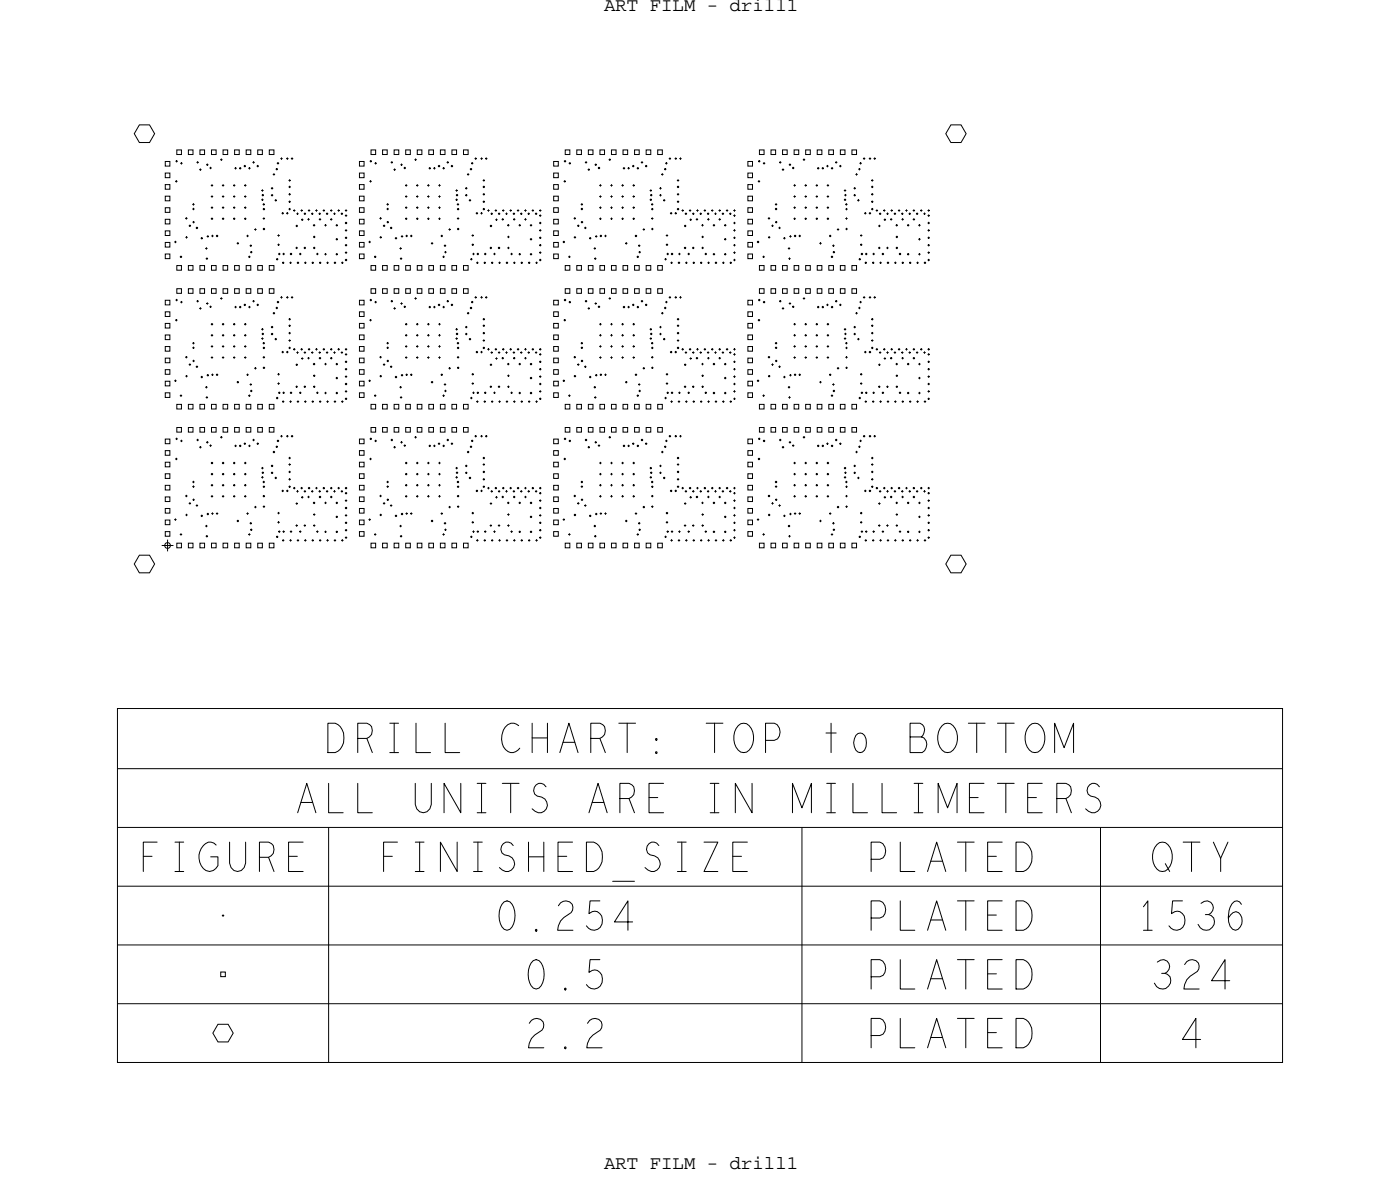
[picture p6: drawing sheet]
<svg xmlns="http://www.w3.org/2000/svg" width="151mm" height="128mm" viewBox="0 0 151 128" stroke-linecap="round" stroke-linejoin="round" font-family="sans-serif">
<defs><g id="words">
<g font-size="3.2">
<text x="54.2" y="81.3">CHART:</text>
<text x="89" y="81.3">to</text>
<text x="63.8" y="87.8">ARE</text>
<text x="15.1" y="94.2">FIGURE</text>
<text x="41" y="94.2">FINISHED_SIZE</text>
</g>
<g font-size="2.1">
<text x="65.3" y="1.2">ART FILM - drill1</text>
<text x="65.3" y="126.3">ART FILM - drill1</text>
</g>
</g></defs>
<!-- layer: Nets -->
<g fill="none" stroke="#000" stroke-width=".11">
<path d="M15.1 13.5h1.1l.5 .9-.5 1h-1.1l-.6-1zM17.9 17.4h.5v.5h-.5zM17.9 18.7h.5v.5h-.5zM17.9 19.9h.5v.5h-.5zM18.9 19.6h.3M19 17.4h.2M19.1 19.5v.2M19.1 17.3v.3M19.1 16.2h.5v.5h-.5zM19.5 17.6h.2M19.6 17.5v.3M20.4 16.2h.5v.5h-.5z"/>
<path d="M21.2 17.5h.3M21.4 17.4v.3M21.5 18.3h.3M21.6 16.2h.5v.5h-.5zM21.7 18.2v.3M22.3 17.8h.2M22.4 17.7v.2M22.6 18.2h.3M22.8 18v.3M22.9 16.2h.5v.5h-.5zM22.9 19.9v.3M23.8 17.3h.3"/>
<path d="M23.9 17.1v.3M24.1 16.2h.5v.5h-.5zM24.1 19.9v.3M25.3 19.9v.3M25.3 18.2h.3M25.4 16.2h.5v.5h-.5zM25.5 18.1v.2M25.8 18.2h.3M26 18.1v.2M26.3 17.9h.3M26.5 17.8v.3M26.5 19.9v.3"/>
<path d="M26.6 16.2h.5v.5h-.5zM26.8 18.2h.3M27 18.1v.2M27.3 17.5h.2M27.4 17.4v.3M27.7 17.9h.3M27.9 16.2h.5v.5h-.5zM27.9 17.8v.3M29.1 16.2h.5v.5h-.5zM29.5 18.8h.2M29.6 18.7v.3M29.8 18.3h.3"/>
<path d="M29.9 17.6h.3M29.9 18.2v.2M30.1 17.5v.3M30.3 17.1h.3M30.4 17v.3M30.9 17.1h.3M31.1 17v.3M31.2 19.5h.2M31.3 19.4v.2M31.5 17.1h.2M31.6 17v.3M38.9 17.4h.5v.5h-.5z"/>
<path d="M38.9 18.7h.5v.5h-.5zM38.9 19.9h.5v.5h-.5zM39.9 19.6h.3M40 17.4h.2M40.1 19.5v.2M40.1 17.3v.3M40.1 16.2h.5v.5h-.5zM40.5 17.6h.2M40.6 17.5v.3M41.4 16.2h.5v.5h-.5zM42.2 17.5h.3M42.4 17.4v.3"/>
<path d="M42.5 18.3h.3M42.6 16.2h.5v.5h-.5zM42.7 18.2v.3M43.3 17.8h.2M43.4 17.7v.2M43.6 18.2h.3M43.8 18v.3M43.9 16.2h.5v.5h-.5zM43.9 19.9v.3M44.8 17.3h.3M44.9 17.1v.3M45.1 16.2h.5v.5h-.5z"/>
<path d="M45.1 19.9v.3M46.3 19.9v.3M46.3 18.2h.3M46.4 16.2h.5v.5h-.5zM46.5 18.1v.2M46.8 18.2h.3M47 18.1v.2M47.3 17.9h.3M47.5 17.8v.3M47.5 19.9v.3M47.6 16.2h.5v.5h-.5zM47.8 18.2h.3"/>
<path d="M48 18.1v.2M48.3 17.5h.2M48.4 17.4v.3M48.7 17.9h.3M48.9 16.2h.5v.5h-.5zM48.9 17.8v.3M50.1 16.2h.5v.5h-.5zM50.5 18.8h.2M50.6 18.7v.3M50.8 18.3h.3M50.9 17.6h.3M50.9 18.2v.2"/>
<path d="M51.1 17.5v.3M51.3 17.1h.3M51.4 17v.3M51.9 17.1h.3M52.1 17v.3M52.2 19.5h.2M52.3 19.4v.2M52.5 17.1h.2M52.6 17v.3M59.9 17.4h.5v.5h-.5zM59.9 18.7h.5v.5h-.5zM59.9 19.9h.5v.5h-.5z"/>
<path d="M60.9 19.6h.3M61 17.4h.2M61.1 19.5v.2M61.1 17.3v.3M61.1 16.2h.5v.5h-.5zM61.5 17.6h.2M61.6 17.5v.3M62.4 16.2h.5v.5h-.5zM63.2 17.5h.3M63.4 17.4v.3M63.5 18.3h.3M63.6 16.2h.5v.5h-.5z"/>
<path d="M63.7 18.2v.3M64.3 17.8h.2M64.4 17.7v.2M64.6 18.2h.3M64.8 18v.3M64.9 16.2h.5v.5h-.5zM64.9 19.9v.3M65.8 17.3h.3M65.9 17.1v.3M66.1 16.2h.5v.5h-.5zM66.1 19.9v.3M67.3 19.9v.3"/>
<path d="M67.3 18.2h.3M67.4 16.2h.5v.5h-.5zM67.5 18.1v.2M67.8 18.2h.3M68 18.1v.2M68.3 17.9h.3M68.5 17.8v.3M68.5 19.9v.3M68.6 16.2h.5v.5h-.5zM68.8 18.2h.3M69 18.1v.2M69.3 17.5h.2"/>
<path d="M69.4 17.4v.3M69.7 17.9h.3M69.9 16.2h.5v.5h-.5zM69.9 17.8v.3M71.1 16.2h.5v.5h-.5zM71.5 18.8h.2M71.6 18.7v.3M71.8 18.3h.3M71.9 17.6h.3M71.9 18.2v.2M72.1 17.5v.3M72.3 17.1h.3"/>
<path d="M72.4 17v.3M72.9 17.1h.3M73.1 17v.3M73.2 19.5h.2M73.3 19.4v.2M73.5 17.1h.2M73.6 17v.3M80.9 17.4h.5v.5h-.5zM80.9 18.7h.5v.5h-.5zM80.9 19.9h.5v.5h-.5zM81.9 19.6h.3M82 17.4h.2"/>
<path d="M82.1 19.5v.2M82.1 17.3v.3M82.1 16.2h.5v.5h-.5zM82.5 17.6h.2M82.6 17.5v.3M83.4 16.2h.5v.5h-.5zM84.2 17.5h.3M84.4 17.4v.3M84.5 18.3h.3M84.6 16.2h.5v.5h-.5zM84.7 18.2v.3M85.3 17.8h.2"/>
<path d="M85.4 17.7v.2M85.6 18.2h.3M85.8 18v.3M85.9 16.2h.5v.5h-.5zM85.9 19.9v.3M86.8 17.3h.3M86.9 17.1v.3M87.1 16.2h.5v.5h-.5zM87.1 19.9v.3M88.3 19.9v.3M88.3 18.2h.3M88.4 16.2h.5v.5h-.5z"/>
<path d="M88.5 18.1v.2M88.8 18.2h.3M89 18.1v.2M89.3 17.9h.3M89.5 17.8v.3M89.5 19.9v.3M89.6 16.2h.5v.5h-.5zM89.8 18.2h.3M90 18.1v.2M90.3 17.5h.2M90.4 17.4v.3M90.7 17.9h.3"/>
<path d="M90.9 16.2h.5v.5h-.5zM90.9 17.8v.3M92.1 16.2h.5v.5h-.5zM92.5 18.8h.2M92.6 18.7v.3M92.8 18.3h.3M92.9 17.6h.3M92.9 18.2v.2M93.1 17.5v.3M93.3 17.1h.3M93.4 17v.3M93.9 17.1h.3"/>
<path d="M94.1 17v.3M94.2 19.5h.2M94.3 19.4v.2M94.5 17.1h.2M94.6 17v.3M102.8 13.5h1.1l.6 .9-.6 1h-1.1l-.5-1zM17.9 26.2h.5v.5h-.5zM17.9 21.2h.5v.5h-.5zM17.9 22.4h.5v.5h-.5zM17.9 23.7h.5v.5h-.5zM17.9 24.9h.5v.5h-.5zM17.9 27.4h.5v.5h-.5z"/>
<path d="M17.9 32.4h.5v.5h-.5zM17.9 33.7h.5v.5h-.5zM17.9 34.9h.5v.5h-.5zM17.9 36.2h.5v.5h-.5zM17.9 37.4h.5v.5h-.5zM17.9 38.7h.5v.5h-.5zM17.9 39.9h.5v.5h-.5zM18.8 26.1h.3M18.9 34.6h.3M19 26v.3M19 32.4h.2M19.1 34.5v.2"/>
<path d="M19.1 32.3v.3M19.1 28.7h.5v.5h-.5zM19.1 31.2h.5v.5h-.5zM19.4 27.8h.3M19.5 32.6h.2M19.6 27.6v.3M19.6 32.5v.3M20 23.6h.3M20 38.6h.3M20 25.6h.3M20.2 23.5v.2M20.2 38.5v.2"/>
<path d="M20.2 25.5v.3M20.4 28.7h.5v.5h-.5zM20.4 31.2h.5v.5h-.5zM20.4 24.4h.3M20.4 39.4h.3M20.5 24.3v.2M20.5 39.3v.2M20.8 22.1h.2M20.8 37.1h.2M20.8 22.6h.2M20.8 37.6h.2M20.8 24h.3"/>
<path d="M20.8 39h.3M20.9 22v.2M20.9 37v.2M20.9 22.5v.2M20.9 37.5v.2M20.9 23.9v.2M20.9 38.9v.2M21.2 24.6h.2M21.2 39.6h.2M21.2 32.5h.3M21.3 24.5v.3M21.3 39.5v.3"/>
<path d="M21.4 32.4v.3M21.5 33.3h.3M21.6 28.7h.5v.5h-.5zM21.6 31.2h.5v.5h-.5zM21.7 33.2v.3M21.7 25.7h.2M21.8 25.6v.3M22.2 26.8h.2M22.2 27.9h.3M22.3 32.8h.2M22.3 26.7v.3M22.3 25.5h.3"/>
<path d="M22.4 27.8v.3M22.4 32.7v.2M22.5 25.4v.3M22.6 33.2h.3M22.8 33v.3M22.8 20h.2M22.8 21.2h.2M22.8 22.4h.2M22.8 23.6h.2M22.8 35h.2M22.8 36.2h.2M22.8 37.4h.2"/>
<path d="M22.8 38.6h.2M22.8 25.5h.3M22.9 28.7h.5v.5h-.5zM22.9 31.2h.5v.5h-.5zM22.9 21.1v.3M22.9 22.3v.3M22.9 23.5v.3M22.9 34.9v.3M22.9 36.1v.3M22.9 37.3v.3M22.9 38.5v.3M23 25.4v.2"/>
<path d="M23.3 25.5h.3M23.5 25.4v.2M23.8 32.3h.3M23.9 32.1v.3M24 20h.2M24 23.6h.2M24 35h.2M24 38.6h.2M24 21.2h.2M24 22.4h.2M24 36.2h.2M24 37.4h.2"/>
<path d="M24.1 28.7h.5v.5h-.5zM24.1 31.2h.5v.5h-.5zM24.1 23.5v.3M24.1 34.9v.3M24.1 38.5v.3M24.1 21.1v.3M24.1 22.3v.3M24.1 36.1v.3M24.1 37.3v.3M25.2 21.2h.2M25.2 22.4h.2M25.2 36.2h.2"/>
<path d="M25.2 37.4h.2M25.2 20h.3M25.2 23.6h.3M25.2 35h.3M25.2 38.6h.3M25.3 21.1v.3M25.3 22.3v.3M25.3 36.1v.3M25.3 37.3v.3M25.3 23.5v.3M25.3 34.9v.3M25.3 38.5v.3"/>
<path d="M25.3 33.2h.3M25.4 28.7h.5v.5h-.5zM25.4 31.2h.5v.5h-.5zM25.5 33.1v.2M25.6 26.3h.2M25.7 26.2v.2M25.8 33.2h.3M26 33.1v.2M26.3 32.9h.3M26.4 20h.2M26.4 21.2h.2M26.4 22.4h.2"/>
<path d="M26.4 23.6h.2M26.4 35h.2M26.4 36.2h.2M26.4 37.4h.2M26.4 38.6h.2M26.5 32.8v.3M26.5 21.1v.3M26.5 22.3v.3M26.5 23.5v.3M26.5 34.9v.3M26.5 36.1v.3M26.5 37.3v.3"/>
<path d="M26.5 38.5v.3M26.6 28.7h.5v.5h-.5zM26.6 31.2h.5v.5h-.5zM26.6 25.5h.3M26.8 25.4v.2M26.8 27.8h.3M26.8 33.2h.3M27 27.6v.3M27 33.1v.2M27 26.5h.2M27 27.2h.3M27.1 26.4v.3"/>
<path d="M27.2 27.1v.3M27.3 32.5h.2M27.4 32.4v.3M27.5 24.8h.2M27.5 39.8h.2M27.6 24.7v.2M27.6 39.7v.2M27.7 32.9h.3M27.9 28.7h.5v.5h-.5zM27.9 31.2h.5v.5h-.5zM27.9 32.8v.3M28.2 21.6h.3"/>
<path d="M28.2 20.6h.3M28.2 36.6h.3M28.2 35.6h.3M28.3 21.1h.2M28.3 36.1h.2M28.4 20.5v.2M28.4 21.5v.2M28.4 35.5v.2M28.4 36.5v.2M28.4 22.1h.2M28.4 37.1h.2M28.4 23.6h.3"/>
<path d="M28.4 38.6h.3M28.4 22.6h.3M28.4 37.6h.3M28.4 24.7h.3M28.4 39.7h.3M28.4 21v.2M28.4 36v.2M28.5 22v.2M28.5 37v.2M28.5 23.5v.2M28.5 38.5v.2M28.5 22.5v.2"/>
<path d="M28.5 37.5v.2M28.5 24.6v.3M28.5 39.6v.3M29.1 28.7h.5v.5h-.5zM29.1 31.2h.5v.5h-.5zM29.3 21.1h.2M29.3 20.3h.2M29.3 36.1h.2M29.3 35.3h.2M29.4 20.2v.3M29.4 21v.2M29.4 35.2v.3"/>
<path d="M29.4 36v.2M29.5 33.8h.2M29.6 33.7v.3M29.7 21.6h.2M29.7 36.6h.2M29.8 33.3h.3M29.8 21.5v.3M29.8 36.5v.3M29.8 28h.3M29.9 33.2v.2M29.9 32.6h.3M30 27.9v.2"/>
<path d="M30 25.4h.2M30 26.4h.2M30.1 32.5v.3M30.1 27.4h.2M30.1 25.3v.3M30.1 26.3v.3M30.2 27.3v.3M30.3 32.1h.3M30.4 32v.3M30.4 23h.3M30.4 38h.3M30.5 28.4h.2"/>
<path d="M30.5 27.4h.3M30.6 22.9v.3M30.6 37.9v.3M30.6 28.3v.2M30.7 27.3v.3M30.9 23h.3M30.9 38h.3M30.9 32.1h.3M31.1 22.9v.3M31.1 37.9v.3M31.1 32v.3M31.2 22.6h.2"/>
<path d="M31.2 20.2h.2M31.2 21h.2M31.2 21.8h.2M31.2 37.6h.2M31.2 34.5h.2M31.2 35.2h.2M31.2 36h.2M31.2 36.8h.2M31.3 28.4h.2M31.3 20.1v.2M31.3 20.9v.2M31.3 21.7v.2"/>
<path d="M31.3 22.5v.2M31.3 34.4v.2M31.3 35.1v.2M31.3 35.9v.2M31.3 36.7v.2M31.3 37.5v.2M31.3 27.4h.3M31.4 28.3v.2M31.5 32.1h.2M31.5 27.3v.3M31.6 32v.3M31.7 22.7h.2"/>
<path d="M31.7 37.7h.2M31.8 22.6v.3M31.8 37.6v.3M31.9 26.8h.3M32 24.4h.2M32 39.4h.2M32 23.1h.3M32 38.1h.3M32.1 26.7v.2M32.1 24.3v.2M32.1 39.3v.2M32.1 28.4h.2"/>
<path d="M32.2 23v.2M32.2 38v.2M32.2 28.3v.2M32.3 27.4h.3M32.5 27.3v.3M32.5 22.7h.2M32.5 37.7h.2M32.6 23.7h.2M32.6 38.7h.2M32.6 22.6v.3M32.6 37.6v.3M32.7 23.6v.3"/>
<path d="M32.7 38.6v.3M32.8 26.8h.3M32.8 23.1h.3M32.8 38.1h.3M32.9 28.4h.2M33 26.7v.2M33 23v.2M33 38v.2M33 28.3v.2M33.2 23.7h.3M33.2 38.7h.3M33.3 22.7h.2"/>
<path d="M33.3 37.7h.2M33.4 23.6v.2M33.4 38.6v.2M33.4 22.6v.3M33.4 37.6v.3M33.6 23.1h.3M33.6 38.1h.3M33.7 28.4h.2M33.8 23v.2M33.8 38v.2M33.8 28.3v.2M33.8 24.3h.3"/>
<path d="M33.8 39.3h.3M33.8 25.6h.3M33.8 26.8h.3M34 24.2v.3M34 39.2v.3M34 25.5v.2M34 26.7v.2M34.1 22.7h.2M34.1 37.7h.2M34.2 27.4h.2M34.2 22.6v.3M34.2 37.6v.3"/>
<path d="M34.3 27.3v.3M34.4 23.1h.3M34.4 38.1h.3M34.5 23.7h.2M34.5 38.7h.2M34.5 28.4h.2M34.6 23v.2M34.6 38v.2M34.6 23.6v.2M34.6 38.6v.2M34.6 28.3v.2M34.9 22.7h.2"/>
<path d="M34.9 37.7h.2M35 22.6v.3M35 37.6v.3M35.1 24.3h.2M35.1 27.5h.2M35.1 39.3h.2M35.2 24.2v.3M35.2 27.3v.3M35.2 39.2v.3M35.2 23.1h.3M35.2 38.1h.3M35.3 28.4h.2"/>
<path d="M35.4 23v.2M35.4 38v.2M35.4 28.3v.2M35.7 22.7h.2M35.7 37.7h.2M35.7 23.7h.2M35.7 38.7h.2M35.8 22.6v.3M35.8 37.6v.3M35.8 23.6v.2M35.8 38.6v.2M36 23.1h.3"/>
<path d="M36 38.1h.3M36.1 28.4h.2M36.2 23v.2M36.2 38v.2M36.2 28.3v.2M36.3 24.3h.2M36.3 25.9h.2M36.3 27.5h.2M36.3 39.3h.2M36.4 24.2v.3M36.4 25.7v.3M36.4 27.3v.3"/>
<path d="M36.4 39.2v.3M36.5 22.7h.2M36.5 37.7h.2M36.6 22.6v.3M36.6 37.6v.3M36.8 23.1h.3M36.8 38.1h.3M36.9 28.4h.2M37 23v.2M37 38v.2M37 28.3v.2M37.3 22.7h.2"/>
<path d="M37.3 23.3h.2M37.3 24.1h.2M37.3 24.9h.2M37.3 25.7h.2M37.3 27.3h.2M37.3 26.5h.2M37.3 28.1h.2M37.3 37.7h.2M37.3 38.3h.2M37.3 39.1h.2M37.3 39.9h.2M37.4 22.6v.3"/>
<path d="M37.4 23.2v.2M37.4 24v.2M37.4 24.8v.2M37.4 25.6v.2M37.4 26.4v.2M37.4 27.2v.2M37.4 28v.2M37.4 37.6v.3M37.4 38.2v.2M37.4 39v.2M37.4 39.8v.2M38.9 26.2h.5v.5h-.5z"/>
<path d="M38.9 21.2h.5v.5h-.5zM38.9 22.4h.5v.5h-.5zM38.9 23.7h.5v.5h-.5zM38.9 24.9h.5v.5h-.5zM38.9 27.4h.5v.5h-.5zM38.9 32.4h.5v.5h-.5zM38.9 33.7h.5v.5h-.5zM38.9 34.9h.5v.5h-.5zM38.9 36.2h.5v.5h-.5zM38.9 37.4h.5v.5h-.5zM38.9 38.7h.5v.5h-.5zM38.9 39.9h.5v.5h-.5z"/>
<path d="M39.8 26.1h.3M39.9 34.6h.3M40 26v.3M40 32.4h.2M40.1 34.5v.2M40.1 32.3v.3M40.1 28.7h.5v.5h-.5zM40.1 31.2h.5v.5h-.5zM40.4 27.8h.3M40.5 32.6h.2M40.6 27.6v.3M40.6 32.5v.3"/>
<path d="M41 23.6h.3M41 38.6h.3M41 25.6h.3M41.2 23.5v.2M41.2 38.5v.2M41.2 25.5v.3M41.4 28.7h.5v.5h-.5zM41.4 31.2h.5v.5h-.5zM41.4 24.4h.3M41.4 39.4h.3M41.5 24.3v.2M41.5 39.3v.2"/>
<path d="M41.8 22.1h.2M41.8 37.1h.2M41.8 22.6h.2M41.8 37.6h.2M41.8 24h.3M41.8 39h.3M41.9 22v.2M41.9 37v.2M41.9 22.5v.2M41.9 37.5v.2M41.9 23.9v.2M41.9 38.9v.2"/>
<path d="M42.2 24.6h.2M42.2 39.6h.2M42.2 32.5h.3M42.3 24.5v.3M42.3 39.5v.3M42.4 32.4v.3M42.5 33.3h.3M42.6 28.7h.5v.5h-.5zM42.6 31.2h.5v.5h-.5zM42.7 33.2v.3M42.7 25.7h.2M42.8 25.6v.3"/>
<path d="M43.2 26.8h.2M43.2 27.9h.3M43.3 32.8h.2M43.3 26.7v.3M43.3 25.5h.3M43.4 27.8v.3M43.4 32.7v.2M43.5 25.4v.3M43.6 33.2h.3M43.8 33v.3M43.8 20h.2M43.8 21.2h.2"/>
<path d="M43.8 22.4h.2M43.8 23.6h.2M43.8 35h.2M43.8 36.2h.2M43.8 37.4h.2M43.8 38.6h.2M43.8 25.5h.3M43.9 28.7h.5v.5h-.5zM43.9 31.2h.5v.5h-.5zM43.9 21.1v.3M43.9 22.3v.3M43.9 23.5v.3"/>
<path d="M43.9 34.9v.3M43.9 36.1v.3M43.9 37.3v.3M43.9 38.5v.3M44 25.4v.2M44.3 25.5h.3M44.5 25.4v.2M44.8 32.3h.3M44.9 32.1v.3M45 20h.2M45 23.6h.2M45 35h.2"/>
<path d="M45 38.6h.2M45 21.2h.2M45 22.4h.2M45 36.2h.2M45 37.4h.2M45.1 28.7h.5v.5h-.5zM45.1 31.2h.5v.5h-.5zM45.1 23.5v.3M45.1 34.9v.3M45.1 38.5v.3M45.1 21.1v.3M45.1 22.3v.3"/>
<path d="M45.1 36.1v.3M45.1 37.3v.3M46.2 21.2h.2M46.2 22.4h.2M46.2 36.2h.2M46.2 37.4h.2M46.2 20h.3M46.2 23.6h.3M46.2 35h.3M46.2 38.6h.3M46.3 21.1v.3M46.3 22.3v.3"/>
<path d="M46.3 36.1v.3M46.3 37.3v.3M46.3 23.5v.3M46.3 34.9v.3M46.3 38.5v.3M46.3 33.2h.3M46.4 28.7h.5v.5h-.5zM46.4 31.2h.5v.5h-.5zM46.5 33.1v.2M46.6 26.3h.2M46.7 26.2v.2M46.8 33.2h.3"/>
<path d="M47 33.1v.2M47.3 32.9h.3M47.4 20h.2M47.4 21.2h.2M47.4 22.4h.2M47.4 23.6h.2M47.4 35h.2M47.4 36.2h.2M47.4 37.4h.2M47.4 38.6h.2M47.5 32.8v.3M47.5 21.1v.3"/>
<path d="M47.5 22.3v.3M47.5 23.5v.3M47.5 34.9v.3M47.5 36.1v.3M47.5 37.3v.3M47.5 38.5v.3M47.6 28.7h.5v.5h-.5zM47.6 31.2h.5v.5h-.5zM47.6 25.5h.3M47.8 25.4v.2M47.8 27.8h.3M47.8 33.2h.3"/>
<path d="M48 27.6v.3M48 33.1v.2M48 26.5h.2M48 27.2h.3M48.1 26.4v.3M48.2 27.1v.3M48.3 32.5h.2M48.4 32.4v.3M48.5 24.8h.2M48.5 39.8h.2M48.6 24.7v.2M48.6 39.7v.2"/>
<path d="M48.7 32.9h.3M48.9 28.7h.5v.5h-.5zM48.9 31.2h.5v.5h-.5zM48.9 32.8v.3M49.2 21.6h.3M49.2 20.6h.3M49.2 36.6h.3M49.2 35.6h.3M49.3 21.1h.2M49.3 36.1h.2M49.4 20.5v.2M49.4 21.5v.2"/>
<path d="M49.4 35.5v.2M49.4 36.5v.2M49.4 22.1h.2M49.4 37.1h.2M49.4 23.6h.3M49.4 38.6h.3M49.4 22.6h.3M49.4 37.6h.3M49.4 24.7h.3M49.4 39.7h.3M49.4 21v.2M49.4 36v.2"/>
<path d="M49.5 22v.2M49.5 37v.2M49.5 23.5v.2M49.5 38.5v.2M49.5 22.5v.2M49.5 37.5v.2M49.5 24.6v.3M49.5 39.6v.3M50.1 28.7h.5v.5h-.5zM50.1 31.2h.5v.5h-.5zM50.3 21.1h.2M50.3 20.3h.2"/>
<path d="M50.3 36.1h.2M50.3 35.3h.2M50.4 20.2v.3M50.4 21v.2M50.4 35.2v.3M50.4 36v.2M50.5 33.8h.2M50.6 33.7v.3M50.7 21.6h.2M50.7 36.6h.2M50.8 33.3h.3M50.8 21.5v.3"/>
<path d="M50.8 36.5v.3M50.8 28h.3M50.9 33.2v.2M50.9 32.6h.3M51 27.9v.2M51 25.4h.2M51 26.4h.2M51.1 32.5v.3M51.1 27.4h.2M51.1 25.3v.3M51.1 26.3v.3M51.2 27.3v.3"/>
<path d="M51.3 32.1h.3M51.4 32v.3M51.4 23h.3M51.4 38h.3M51.5 28.4h.2M51.5 27.4h.3M51.6 22.9v.3M51.6 37.9v.3M51.6 28.3v.2M51.7 27.3v.3M51.9 23h.3M51.9 38h.3"/>
<path d="M51.9 32.1h.3M52.1 22.9v.3M52.1 37.9v.3M52.1 32v.3M52.2 22.6h.2M52.2 20.2h.2M52.2 21h.2M52.2 21.8h.2M52.2 37.6h.2M52.2 34.5h.2M52.2 35.2h.2M52.2 36h.2"/>
<path d="M52.2 36.8h.2M52.3 28.4h.2M52.3 20.1v.2M52.3 20.9v.2M52.3 21.7v.2M52.3 22.5v.2M52.3 34.4v.2M52.3 35.1v.2M52.3 35.9v.2M52.3 36.7v.2M52.3 37.5v.2M52.3 27.4h.3"/>
<path d="M52.4 28.3v.2M52.5 32.1h.2M52.5 27.3v.3M52.6 32v.3M52.7 22.7h.2M52.7 37.7h.2M52.8 22.6v.3M52.8 37.6v.3M52.9 26.8h.3M53 24.4h.2M53 39.4h.2M53 23.1h.3"/>
<path d="M53 38.1h.3M53.1 26.7v.2M53.1 24.3v.2M53.1 39.3v.2M53.1 28.4h.2M53.2 23v.2M53.2 38v.2M53.2 28.3v.2M53.3 27.4h.3M53.5 27.3v.3M53.5 22.7h.2M53.5 37.7h.2"/>
<path d="M53.6 23.7h.2M53.6 38.7h.2M53.6 22.6v.3M53.6 37.6v.3M53.7 23.6v.3M53.7 38.6v.3M53.8 26.8h.3M53.8 23.1h.3M53.8 38.1h.3M53.9 28.4h.2M54 26.7v.2M54 23v.2"/>
<path d="M54 38v.2M54 28.3v.2M54.2 23.7h.3M54.2 38.7h.3M54.3 22.7h.2M54.3 37.7h.2M54.4 23.6v.2M54.4 38.6v.2M54.4 22.6v.3M54.4 37.6v.3M54.6 23.1h.3M54.6 38.1h.3"/>
<path d="M54.7 28.4h.2M54.8 23v.2M54.8 38v.2M54.8 28.3v.2M54.8 24.3h.3M54.8 39.3h.3M54.8 25.6h.3M54.8 26.8h.3M55 24.2v.3M55 39.2v.3M55 25.5v.2M55 26.7v.2"/>
<path d="M55.1 22.7h.2M55.1 37.7h.2M55.2 27.4h.2M55.2 22.6v.3M55.2 37.6v.3M55.3 27.3v.3M55.4 23.1h.3M55.4 38.1h.3M55.5 23.7h.2M55.5 38.7h.2M55.5 28.4h.2M55.6 23v.2"/>
<path d="M55.6 38v.2M55.6 23.6v.2M55.6 38.6v.2M55.6 28.3v.2M55.9 22.7h.2M55.9 37.7h.2M56 22.6v.3M56 37.6v.3M56.1 24.3h.2M56.1 27.5h.2M56.1 39.3h.2M56.2 24.2v.3"/>
<path d="M56.2 27.3v.3M56.2 39.2v.3M56.2 23.1h.3M56.2 38.1h.3M56.3 28.4h.2M56.4 23v.2M56.4 38v.2M56.4 28.3v.2M56.7 22.7h.2M56.7 37.7h.2M56.7 23.7h.2M56.7 38.7h.2"/>
<path d="M56.8 22.6v.3M56.8 37.6v.3M56.8 23.6v.2M56.8 38.6v.2M57 23.1h.3M57 38.1h.3M57.1 28.4h.2M57.2 23v.2M57.2 38v.2M57.2 28.3v.2M57.3 24.3h.2M57.3 25.9h.2"/>
<path d="M57.3 27.5h.2M57.3 39.3h.2M57.4 24.2v.3M57.4 25.7v.3M57.4 27.3v.3M57.4 39.2v.3M57.5 22.7h.2M57.5 37.7h.2M57.6 22.6v.3M57.6 37.6v.3M57.8 23.1h.3M57.8 38.1h.3"/>
<path d="M57.9 28.4h.2M58 23v.2M58 38v.2M58 28.3v.2M58.3 22.7h.2M58.3 23.3h.2M58.3 24.1h.2M58.3 24.9h.2M58.3 25.7h.2M58.3 27.3h.2M58.3 26.5h.2M58.3 28.1h.2"/>
<path d="M58.3 37.7h.2M58.3 38.3h.2M58.3 39.1h.2M58.3 39.9h.2M58.4 22.6v.3M58.4 23.2v.2M58.4 24v.2M58.4 24.8v.2M58.4 25.6v.2M58.4 26.4v.2M58.4 27.2v.2M58.4 28v.2"/>
<path d="M58.4 37.6v.3M58.4 38.2v.2M58.4 39v.2M58.4 39.8v.2M59.9 32.4h.5v.5h-.5zM59.9 33.7h.5v.5h-.5zM59.9 34.9h.5v.5h-.5zM59.9 36.2h.5v.5h-.5zM59.9 37.4h.5v.5h-.5zM59.9 38.7h.5v.5h-.5zM59.9 39.9h.5v.5h-.5zM59.9 26.2h.5v.5h-.5z"/>
<path d="M59.9 21.2h.5v.5h-.5zM59.9 22.4h.5v.5h-.5zM59.9 23.7h.5v.5h-.5zM59.9 24.9h.5v.5h-.5zM59.9 27.4h.5v.5h-.5zM60.8 26.1h.3M60.9 34.6h.3M61 32.4h.2M61 26v.3M61.1 34.5v.2M61.1 32.3v.3M61.1 31.2h.5v.5h-.5z"/>
<path d="M61.1 28.7h.5v.5h-.5zM61.4 27.8h.3M61.5 32.6h.2M61.6 27.6v.3M61.6 32.5v.3M62 23.6h.3M62 38.6h.3M62 25.6h.3M62.2 23.5v.2M62.2 38.5v.2M62.2 25.5v.3M62.4 31.2h.5v.5h-.5z"/>
<path d="M62.4 28.7h.5v.5h-.5zM62.4 24.4h.3M62.4 39.4h.3M62.5 24.3v.2M62.5 39.3v.2M62.8 22.1h.2M62.8 37.1h.2M62.8 22.6h.2M62.8 37.6h.2M62.8 24h.3M62.8 39h.3M62.9 22v.2"/>
<path d="M62.9 37v.2M62.9 22.5v.2M62.9 37.5v.2M62.9 23.9v.2M62.9 38.9v.2M63.2 24.6h.2M63.2 39.6h.2M63.2 32.5h.3M63.3 24.5v.3M63.3 39.5v.3M63.4 32.4v.3M63.5 33.3h.3"/>
<path d="M63.6 31.2h.5v.5h-.5zM63.6 28.7h.5v.5h-.5zM63.7 33.2v.3M63.7 25.7h.2M63.8 25.6v.3M64.2 26.8h.2M64.2 27.9h.3M64.3 32.8h.2M64.3 26.7v.3M64.3 25.5h.3M64.4 27.8v.3M64.4 32.7v.2"/>
<path d="M64.5 25.4v.3M64.6 33.2h.3M64.8 33v.3M64.8 20h.2M64.8 21.2h.2M64.8 22.4h.2M64.8 23.6h.2M64.8 35h.2M64.8 36.2h.2M64.8 37.4h.2M64.8 38.6h.2M64.8 25.5h.3"/>
<path d="M64.9 31.2h.5v.5h-.5zM64.9 28.7h.5v.5h-.5zM64.9 21.1v.3M64.9 22.3v.3M64.9 23.5v.3M64.9 34.9v.3M64.9 36.1v.3M64.9 37.3v.3M64.9 38.5v.3M65 25.4v.2M65.3 25.5h.3M65.5 25.4v.2"/>
<path d="M65.8 32.3h.3M65.9 32.1v.3M66 20h.2M66 23.6h.2M66 35h.2M66 38.6h.2M66 21.2h.2M66 22.4h.2M66 36.2h.2M66 37.4h.2M66.1 31.2h.5v.5h-.5zM66.1 28.7h.5v.5h-.5z"/>
<path d="M66.1 23.5v.3M66.1 34.9v.3M66.1 38.5v.3M66.1 21.1v.3M66.1 22.3v.3M66.1 36.1v.3M66.1 37.3v.3M67.2 21.2h.2M67.2 22.4h.2M67.2 36.2h.2M67.2 37.4h.2M67.2 20h.3"/>
<path d="M67.2 23.6h.3M67.2 35h.3M67.2 38.6h.3M67.3 21.1v.3M67.3 22.3v.3M67.3 36.1v.3M67.3 37.3v.3M67.3 23.5v.3M67.3 34.9v.3M67.3 38.5v.3M67.3 33.2h.3M67.4 31.2h.5v.5h-.5z"/>
<path d="M67.4 28.7h.5v.5h-.5zM67.5 33.1v.2M67.6 26.3h.2M67.7 26.2v.2M67.8 33.2h.3M68 33.1v.2M68.3 32.9h.3M68.4 20h.2M68.4 21.2h.2M68.4 22.4h.2M68.4 23.6h.2M68.4 35h.2"/>
<path d="M68.4 36.2h.2M68.4 37.4h.2M68.4 38.6h.2M68.5 32.8v.3M68.5 21.1v.3M68.5 22.3v.3M68.5 23.5v.3M68.5 34.9v.3M68.5 36.1v.3M68.5 37.3v.3M68.5 38.5v.3M68.6 31.2h.5v.5h-.5z"/>
<path d="M68.6 28.7h.5v.5h-.5zM68.6 25.5h.3M68.8 25.4v.2M68.8 27.8h.3M68.8 33.2h.3M69 27.6v.3M69 33.1v.2M69 26.5h.2M69 27.2h.3M69.1 26.4v.3M69.2 27.1v.3M69.3 32.5h.2"/>
<path d="M69.4 32.4v.3M69.5 24.8h.2M69.5 39.8h.2M69.6 24.7v.2M69.6 39.7v.2M69.7 32.9h.3M69.9 31.2h.5v.5h-.5zM69.9 28.7h.5v.5h-.5zM69.9 32.8v.3M70.2 21.6h.3M70.2 20.6h.3M70.2 36.6h.3"/>
<path d="M70.2 35.6h.3M70.3 21.1h.2M70.3 36.1h.2M70.4 20.5v.2M70.4 21.5v.2M70.4 35.5v.2M70.4 36.5v.2M70.4 22.1h.2M70.4 37.1h.2M70.4 23.6h.3M70.4 38.6h.3M70.4 22.6h.3"/>
<path d="M70.4 37.6h.3M70.4 24.7h.3M70.4 39.7h.3M70.4 21v.2M70.4 36v.2M70.5 22v.2M70.5 37v.2M70.5 23.5v.2M70.5 38.5v.2M70.5 22.5v.2M70.5 37.5v.2M70.5 24.6v.3"/>
<path d="M70.5 39.6v.3M71.1 31.2h.5v.5h-.5zM71.1 28.7h.5v.5h-.5zM71.3 21.1h.2M71.3 20.3h.2M71.3 36.1h.2M71.3 35.3h.2M71.4 20.2v.3M71.4 21v.2M71.4 35.2v.3M71.4 36v.2M71.5 33.8h.2"/>
<path d="M71.6 33.7v.3M71.7 21.6h.2M71.7 36.6h.2M71.8 33.3h.3M71.8 21.5v.3M71.8 36.5v.3M71.8 28h.3M71.9 32.6h.3M71.9 33.2v.2M72 27.9v.2M72 25.4h.2M72 26.4h.2"/>
<path d="M72.1 32.5v.3M72.1 27.4h.2M72.1 25.3v.3M72.1 26.3v.3M72.2 27.3v.3M72.3 32.1h.3M72.4 32v.3M72.4 23h.3M72.4 38h.3M72.5 28.4h.2M72.5 27.4h.3M72.6 22.9v.3"/>
<path d="M72.6 37.9v.3M72.6 28.3v.2M72.7 27.3v.3M72.9 23h.3M72.9 38h.3M72.9 32.1h.3M73.1 22.9v.3M73.1 37.9v.3M73.1 32v.3M73.2 22.6h.2M73.2 20.2h.2M73.2 21h.2"/>
<path d="M73.2 21.8h.2M73.2 37.6h.2M73.2 34.5h.2M73.2 35.2h.2M73.2 36h.2M73.2 36.8h.2M73.3 28.4h.2M73.3 20.1v.2M73.3 20.9v.2M73.3 21.7v.2M73.3 22.5v.2M73.3 34.4v.2"/>
<path d="M73.3 35.1v.2M73.3 35.9v.2M73.3 36.7v.2M73.3 37.5v.2M73.3 27.4h.3M73.4 28.3v.2M73.5 32.1h.2M73.5 27.3v.3M73.6 32v.3M73.7 22.7h.2M73.7 37.7h.2M73.8 22.6v.3"/>
<path d="M73.8 37.6v.3M73.9 26.8h.3M74 24.4h.2M74 39.4h.2M74 23.1h.3M74 38.1h.3M74.1 26.7v.2M74.1 24.3v.2M74.1 39.3v.2M74.1 28.4h.2M74.2 23v.2M74.2 38v.2"/>
<path d="M74.2 28.3v.2M74.3 27.4h.3M74.5 27.3v.3M74.5 22.7h.2M74.5 37.7h.2M74.6 23.7h.2M74.6 38.7h.2M74.6 22.6v.3M74.6 37.6v.3M74.7 23.6v.3M74.7 38.6v.3M74.8 26.8h.3"/>
<path d="M74.8 23.1h.3M74.8 38.1h.3M74.9 28.4h.2M75 26.7v.2M75 23v.2M75 38v.2M75 28.3v.2M75.2 23.7h.3M75.2 38.7h.3M75.3 22.7h.2M75.3 37.7h.2M75.4 23.6v.2"/>
<path d="M75.4 38.6v.2M75.4 22.6v.3M75.4 37.6v.3M75.6 23.1h.3M75.6 38.1h.3M75.7 28.4h.2M75.8 23v.2M75.8 38v.2M75.8 28.3v.2M75.8 24.3h.3M75.8 39.3h.3M75.8 25.6h.3"/>
<path d="M75.8 26.8h.3M76 24.2v.3M76 39.2v.3M76 25.5v.2M76 26.7v.2M76.1 22.7h.2M76.1 37.7h.2M76.2 27.4h.2M76.2 22.6v.3M76.2 37.6v.3M76.3 27.3v.3M76.4 23.1h.3"/>
<path d="M76.4 38.1h.3M76.5 23.7h.2M76.5 38.7h.2M76.5 28.4h.2M76.6 23v.2M76.6 38v.2M76.6 23.6v.2M76.6 38.6v.2M76.6 28.3v.2M76.9 22.7h.2M76.9 37.7h.2M77 22.6v.3"/>
<path d="M77 37.6v.3M77.1 24.3h.2M77.1 27.5h.2M77.1 39.3h.2M77.2 24.2v.3M77.2 27.3v.3M77.2 39.2v.3M77.2 23.1h.3M77.2 38.1h.3M77.3 28.4h.2M77.4 23v.2M77.4 38v.2"/>
<path d="M77.4 28.3v.2M77.7 22.7h.2M77.7 37.7h.2M77.7 23.7h.2M77.7 38.7h.2M77.8 22.6v.3M77.8 37.6v.3M77.8 23.6v.2M77.8 38.6v.2M78 23.1h.3M78 38.1h.3M78.1 28.4h.2"/>
<path d="M78.2 23v.2M78.2 38v.2M78.2 28.3v.2M78.3 24.3h.2M78.3 25.9h.2M78.3 27.5h.2M78.3 39.3h.2M78.4 24.2v.3M78.4 25.7v.3M78.4 27.3v.3M78.4 39.2v.3M78.5 22.7h.2"/>
<path d="M78.5 37.7h.2M78.6 22.6v.3M78.6 37.6v.3M78.8 23.1h.3M78.8 38.1h.3M78.9 28.4h.2M79 23v.2M79 38v.2M79 28.3v.2M79.3 22.7h.2M79.3 23.3h.2M79.3 24.1h.2"/>
<path d="M79.3 24.9h.2M79.3 25.7h.2M79.3 27.3h.2M79.3 26.5h.2M79.3 28.1h.2M79.3 37.7h.2M79.3 38.3h.2M79.3 39.1h.2M79.3 39.9h.2M79.4 22.6v.3M79.4 23.2v.2M79.4 24v.2"/>
<path d="M79.4 24.8v.2M79.4 25.6v.2M79.4 26.4v.2M79.4 27.2v.2M79.4 28v.2M79.4 37.6v.3M79.4 38.2v.2M79.4 39v.2M79.4 39.8v.2M80.9 32.4h.5v.5h-.5zM80.9 33.7h.5v.5h-.5zM80.9 34.9h.5v.5h-.5z"/>
<path d="M80.9 36.2h.5v.5h-.5zM80.9 37.4h.5v.5h-.5zM80.9 38.7h.5v.5h-.5zM80.9 39.9h.5v.5h-.5zM80.9 26.2h.5v.5h-.5zM80.9 21.2h.5v.5h-.5zM80.9 22.4h.5v.5h-.5zM80.9 23.7h.5v.5h-.5zM80.9 24.9h.5v.5h-.5zM80.9 27.4h.5v.5h-.5zM81.8 26.1h.3M81.9 34.6h.3"/>
<path d="M82 26v.3M82 32.4h.2M82.1 34.5v.2M82.1 32.3v.3M82.1 31.2h.5v.5h-.5zM82.1 28.7h.5v.5h-.5zM82.4 27.8h.3M82.5 32.6h.2M82.6 27.6v.3M82.6 32.5v.3M83 23.6h.3M83 38.6h.3"/>
<path d="M83 25.6h.3M83.2 23.5v.2M83.2 38.5v.2M83.2 25.5v.3M83.4 31.2h.5v.5h-.5zM83.4 28.7h.5v.5h-.5zM83.4 24.4h.3M83.4 39.4h.3M83.5 24.3v.2M83.5 39.3v.2M83.8 22.1h.2M83.8 37.1h.2"/>
<path d="M83.8 22.6h.2M83.8 37.6h.2M83.8 24h.3M83.8 39h.3M83.9 22v.2M83.9 37v.2M83.9 22.5v.2M83.9 37.5v.2M83.9 23.9v.2M83.9 38.9v.2M84.2 24.6h.2M84.2 39.6h.2"/>
<path d="M84.2 32.5h.3M84.3 24.5v.3M84.3 39.5v.3M84.4 32.4v.3M84.5 33.3h.3M84.6 31.2h.5v.5h-.5zM84.6 28.7h.5v.5h-.5zM84.7 33.2v.3M84.7 25.7h.2M84.8 25.6v.3M85.2 26.8h.2M85.2 27.9h.3"/>
<path d="M85.3 32.8h.2M85.3 26.7v.3M85.3 25.5h.3M85.4 27.8v.3M85.4 32.7v.2M85.5 25.4v.3M85.6 33.2h.3M85.8 33v.3M85.8 20h.2M85.8 21.2h.2M85.8 22.4h.2M85.8 23.6h.2"/>
<path d="M85.8 35h.2M85.8 36.2h.2M85.8 37.4h.2M85.8 38.6h.2M85.8 25.5h.3M85.9 31.2h.5v.5h-.5zM85.9 28.7h.5v.5h-.5zM85.9 21.1v.3M85.9 22.3v.3M85.9 23.5v.3M85.9 34.9v.3M85.9 36.1v.3"/>
<path d="M85.9 37.3v.3M85.9 38.5v.3M86 25.4v.2M86.3 25.5h.3M86.5 25.4v.2M86.8 32.3h.3M86.9 32.1v.3M87 20h.2M87 23.6h.2M87 35h.2M87 38.6h.2M87 21.2h.2"/>
<path d="M87 22.4h.2M87 36.2h.2M87 37.4h.2M87.1 31.2h.5v.5h-.5zM87.1 28.7h.5v.5h-.5zM87.1 23.5v.3M87.1 34.9v.3M87.1 38.5v.3M87.1 21.1v.3M87.1 22.3v.3M87.1 36.1v.3M87.1 37.3v.3"/>
<path d="M88.2 21.2h.2M88.2 22.4h.2M88.2 36.2h.2M88.2 37.4h.2M88.2 20h.3M88.2 23.6h.3M88.2 35h.3M88.2 38.6h.3M88.3 21.1v.3M88.3 22.3v.3M88.3 36.1v.3M88.3 37.3v.3"/>
<path d="M88.3 23.5v.3M88.3 34.9v.3M88.3 38.5v.3M88.3 33.2h.3M88.4 31.2h.5v.5h-.5zM88.4 28.7h.5v.5h-.5zM88.5 33.1v.2M88.6 26.3h.2M88.7 26.2v.2M88.8 33.2h.3M89 33.1v.2M89.3 32.9h.3"/>
<path d="M89.4 20h.2M89.4 21.2h.2M89.4 22.4h.2M89.4 23.6h.2M89.4 35h.2M89.4 36.2h.2M89.4 37.4h.2M89.4 38.6h.2M89.5 32.8v.3M89.5 21.1v.3M89.5 22.3v.3M89.5 23.5v.3"/>
<path d="M89.5 34.9v.3M89.5 36.1v.3M89.5 37.3v.3M89.5 38.5v.3M89.6 31.2h.5v.5h-.5zM89.6 28.7h.5v.5h-.5zM89.6 25.5h.3M89.8 25.4v.2M89.8 27.8h.3M89.8 33.2h.3M90 27.6v.3M90 33.1v.2"/>
<path d="M90 26.5h.2M90 27.2h.3M90.1 26.4v.3M90.2 27.1v.3M90.3 32.5h.2M90.4 32.4v.3M90.5 24.8h.2M90.5 39.8h.2M90.6 24.7v.2M90.6 39.7v.2M90.7 32.9h.3M90.9 31.2h.5v.5h-.5z"/>
<path d="M90.9 28.7h.5v.5h-.5zM90.9 32.8v.3M91.2 21.6h.3M91.2 20.6h.3M91.2 36.6h.3M91.2 35.6h.3M91.3 21.1h.2M91.3 36.1h.2M91.4 20.5v.2M91.4 21.5v.2M91.4 35.5v.2M91.4 36.5v.2"/>
<path d="M91.4 22.1h.2M91.4 37.1h.2M91.4 23.6h.3M91.4 38.6h.3M91.4 22.6h.3M91.4 37.6h.3M91.4 24.7h.3M91.4 39.7h.3M91.4 21v.2M91.4 36v.2M91.5 22v.2M91.5 37v.2"/>
<path d="M91.5 23.5v.2M91.5 38.5v.2M91.5 22.5v.2M91.5 37.5v.2M91.5 24.6v.3M91.5 39.6v.3M92.1 31.2h.5v.5h-.5zM92.1 28.7h.5v.5h-.5zM92.3 21.1h.2M92.3 20.3h.2M92.3 36.1h.2M92.3 35.3h.2"/>
<path d="M92.4 20.2v.3M92.4 21v.2M92.4 35.2v.3M92.4 36v.2M92.5 33.8h.2M92.6 33.7v.3M92.7 21.6h.2M92.7 36.6h.2M92.8 33.3h.3M92.8 21.5v.3M92.8 36.5v.3M92.8 28h.3"/>
<path d="M92.9 32.6h.3M92.9 33.2v.2M93 27.9v.2M93 25.4h.2M93 26.4h.2M93.1 32.5v.3M93.1 27.4h.2M93.1 25.3v.3M93.1 26.3v.3M93.2 27.3v.3M93.3 32.1h.3M93.4 32v.3"/>
<path d="M93.4 23h.3M93.4 38h.3M93.5 28.4h.2M93.5 27.4h.3M93.6 22.9v.3M93.6 37.9v.3M93.6 28.3v.2M93.7 27.3v.3M93.9 23h.3M93.9 38h.3M93.9 32.1h.3M94.1 22.9v.3"/>
<path d="M94.1 37.9v.3M94.1 32v.3M94.2 22.6h.2M94.2 20.2h.2M94.2 21h.2M94.2 21.8h.2M94.2 37.6h.2M94.2 34.5h.2M94.2 35.2h.2M94.2 36h.2M94.2 36.8h.2M94.3 28.4h.2"/>
<path d="M94.3 20.1v.2M94.3 20.9v.2M94.3 21.7v.2M94.3 22.5v.2M94.3 34.4v.2M94.3 35.1v.2M94.3 35.9v.2M94.3 36.7v.2M94.3 37.5v.2M94.3 27.4h.3M94.4 28.3v.2M94.5 32.1h.2"/>
<path d="M94.5 27.3v.3M94.6 32v.3M94.7 22.7h.2M94.7 37.7h.2M94.8 22.6v.3M94.8 37.6v.3M94.9 26.8h.3M95 24.4h.2M95 39.4h.2M95 23.1h.3M95 38.1h.3M95.1 26.7v.2"/>
<path d="M95.1 24.3v.2M95.1 39.3v.2M95.1 28.4h.2M95.2 23v.2M95.2 38v.2M95.2 28.3v.2M95.3 27.4h.3M95.5 27.3v.3M95.5 22.7h.2M95.5 37.7h.2M95.6 23.7h.2M95.6 38.7h.2"/>
<path d="M95.6 22.6v.3M95.6 37.6v.3M95.7 23.6v.3M95.7 38.6v.3M95.8 26.8h.3M95.8 23.1h.3M95.8 38.1h.3M95.9 28.4h.2M96 26.7v.2M96 23v.2M96 38v.2M96 28.3v.2"/>
<path d="M96.2 23.7h.3M96.2 38.7h.3M96.3 22.7h.2M96.3 37.7h.2M96.4 23.6v.2M96.4 38.6v.2M96.4 22.6v.3M96.4 37.6v.3M96.6 23.1h.3M96.6 38.1h.3M96.7 28.4h.2M96.8 23v.2"/>
<path d="M96.8 38v.2M96.8 28.3v.2M96.8 24.3h.3M96.8 39.3h.3M96.8 25.6h.3M96.8 26.8h.3M97 24.2v.3M97 39.2v.3M97 25.5v.2M97 26.7v.2M97.1 22.7h.2M97.1 37.7h.2"/>
<path d="M97.2 27.4h.2M97.2 22.6v.3M97.2 37.6v.3M97.3 27.3v.3M97.4 23.1h.3M97.4 38.1h.3M97.5 23.7h.2M97.5 38.7h.2M97.5 28.4h.2M97.6 23v.2M97.6 38v.2M97.6 23.6v.2"/>
<path d="M97.6 38.6v.2M97.6 28.3v.2M97.9 22.7h.2M97.9 37.7h.2M98 22.6v.3M98 37.6v.3M98.1 24.3h.2M98.1 27.5h.2M98.1 39.3h.2M98.2 24.2v.3M98.2 27.3v.3M98.2 39.2v.3"/>
<path d="M98.2 23.1h.3M98.2 38.1h.3M98.3 28.4h.2M98.4 23v.2M98.4 38v.2M98.4 28.3v.2M98.7 22.7h.2M98.7 37.7h.2M98.7 23.7h.2M98.7 38.7h.2M98.8 22.6v.3M98.8 37.6v.3"/>
<path d="M98.8 23.6v.2M98.8 38.6v.2M99 23.1h.3M99 38.1h.3M99.1 28.4h.2M99.2 23v.2M99.2 38v.2M99.2 28.3v.2M99.3 24.3h.2M99.3 25.9h.2M99.3 27.5h.2M99.3 39.3h.2"/>
<path d="M99.4 24.2v.3M99.4 25.7v.3M99.4 27.3v.3M99.4 39.2v.3M99.5 22.7h.2M99.5 37.7h.2M99.6 22.6v.3M99.6 37.6v.3M99.8 23.1h.3M99.8 38.1h.3M99.9 28.4h.2M100 23v.2"/>
<path d="M100 38v.2M100 28.3v.2M100.3 22.7h.2M100.3 23.3h.2M100.3 24.1h.2M100.3 24.9h.2M100.3 25.7h.2M100.3 27.3h.2M100.3 26.5h.2M100.3 28.1h.2M100.3 37.7h.2M100.3 38.3h.2"/>
<path d="M100.3 39.1h.2M100.3 39.9h.2M100.4 22.6v.3M100.4 23.2v.2M100.4 24v.2M100.4 24.8v.2M100.4 25.6v.2M100.4 26.4v.2M100.4 27.2v.2M100.4 28v.2M100.4 37.6v.3M100.4 38.2v.2"/>
<path d="M100.4 39v.2M100.4 39.8v.2M15.1 60h1.1l.5 .9-.5 1h-1.1l-.6-1zM17.9 41.2h.5v.5h-.5zM17.9 42.4h.5v.5h-.5zM17.9 56.2h.5v.5h-.5zM17.9 47.4h.5v.5h-.5zM17.9 48.7h.5v.5h-.5zM17.9 49.9h.5v.5h-.5zM17.9 51.2h.5v.5h-.5zM17.9 52.4h.5v.5h-.5zM17.9 53.7h.5v.5h-.5z"/>
<path d="M17.9 54.9h.5v.5h-.5zM17.9 57.4h.5v.5h-.5zM18.8 41.1h.3M18.8 56.1h.3M18.9 49.6h.3M19 41v.3M19 56v.3M19 47.4h.2M19.1 49.5v.2M19.1 47.3v.3M19.1 43.7h.5v.5h-.5zM19.1 46.2h.5v.5h-.5z"/>
<path d="M19.1 58.7h.5v.5h-.5zM19.4 42.8h.3M19.4 57.8h.3M19.5 47.6h.2M19.6 42.6v.3M19.6 57.6v.3M19.6 47.5v.3M20 53.6h.3M20 40.6h.3M20 55.6h.3M20.2 53.5v.2M20.2 40.5v.3"/>
<path d="M20.2 55.5v.3M20.4 43.7h.5v.5h-.5zM20.4 46.2h.5v.5h-.5zM20.4 58.7h.5v.5h-.5zM20.4 54.4h.3M20.5 54.3v.2M20.8 52.1h.2M20.8 52.6h.2M20.8 54h.3M20.9 52v.2M20.9 52.5v.2M20.9 53.9v.2"/>
<path d="M21.2 54.6h.2M21.2 47.5h.3M21.3 54.5v.3M21.4 47.4v.3M21.5 48.3h.3M21.6 43.7h.5v.5h-.5zM21.6 58.7h.5v.5h-.5zM21.6 46.2h.5v.5h-.5zM21.7 48.2v.3M21.7 40.7h.2M21.7 55.7h.2M21.8 40.6v.3"/>
<path d="M21.8 55.6v.3M22.2 41.8h.2M22.2 56.8h.2M22.2 42.9h.3M22.2 57.9h.3M22.3 47.8h.2M22.3 41.7v.3M22.3 56.7v.3M22.3 40.5h.3M22.3 55.5h.3M22.4 42.8v.3M22.4 57.8v.3"/>
<path d="M22.4 47.7v.2M22.5 40.4v.3M22.5 55.4v.3M22.6 48.2h.3M22.8 48v.3M22.8 50h.2M22.8 51.2h.2M22.8 52.4h.2M22.8 53.6h.2M22.8 40.5h.3M22.8 55.5h.3M22.9 43.7h.5v.5h-.5z"/>
<path d="M22.9 58.7h.5v.5h-.5zM22.9 46.2h.5v.5h-.5zM22.9 49.9v.3M22.9 51.1v.3M22.9 52.3v.3M22.9 53.5v.3M23 40.4v.2M23 55.4v.2M23.3 40.5h.3M23.3 55.5h.3M23.5 40.4v.2M23.5 55.4v.2"/>
<path d="M23.8 47.3h.3M23.9 47.1v.3M24 50h.2M24 53.6h.2M24 51.2h.2M24 52.4h.2M24.1 43.7h.5v.5h-.5zM24.1 46.2h.5v.5h-.5zM24.1 58.7h.5v.5h-.5zM24.1 49.9v.3M24.1 53.5v.3M24.1 51.1v.3"/>
<path d="M24.1 52.3v.3M25.2 51.2h.2M25.2 52.4h.2M25.2 50h.3M25.2 53.6h.3M25.3 51.1v.3M25.3 52.3v.3M25.3 49.9v.3M25.3 53.5v.3M25.3 48.2h.3M25.4 43.7h.5v.5h-.5zM25.4 58.7h.5v.5h-.5z"/>
<path d="M25.4 46.2h.5v.5h-.5zM25.5 48.1v.2M25.6 41.3h.2M25.6 56.3h.2M25.7 41.2v.2M25.7 56.2v.2M25.8 48.2h.3M26 48.1v.2M26.3 47.9h.3M26.4 50h.2M26.4 51.2h.2M26.4 52.4h.2"/>
<path d="M26.4 53.6h.2M26.5 47.8v.3M26.5 49.9v.3M26.5 51.1v.3M26.5 52.3v.3M26.5 53.5v.3M26.6 43.7h.5v.5h-.5zM26.6 58.7h.5v.5h-.5zM26.6 46.2h.5v.5h-.5zM26.6 40.5h.3M26.6 55.5h.3M26.8 40.4v.2"/>
<path d="M26.8 55.4v.2M26.8 42.8h.3M26.8 57.8h.3M26.8 48.2h.3M27 42.6v.3M27 57.6v.3M27 48.1v.2M27 41.5h.2M27 56.5h.2M27 42.2h.3M27 57.2h.3M27.1 41.4v.3"/>
<path d="M27.1 56.4v.3M27.2 42.1v.3M27.2 57.1v.3M27.3 47.5h.2M27.4 47.4v.3M27.5 54.8h.2M27.6 54.7v.2M27.7 47.9h.3M27.9 43.7h.5v.5h-.5zM27.9 46.2h.5v.5h-.5zM27.9 58.7h.5v.5h-.5zM27.9 47.8v.3"/>
<path d="M28.2 51.6h.3M28.2 50.6h.3M28.3 51.1h.2M28.4 50.5v.2M28.4 51.5v.2M28.4 52.1h.2M28.4 53.6h.3M28.4 52.6h.3M28.4 54.7h.3M28.4 51v.2M28.5 52v.2M28.5 53.5v.2"/>
<path d="M28.5 52.5v.2M28.5 54.6v.3M29.1 43.7h.5v.5h-.5zM29.1 58.7h.5v.5h-.5zM29.1 46.2h.5v.5h-.5zM29.3 51.1h.2M29.3 50.3h.2M29.4 50.2v.3M29.4 51v.2M29.5 48.8h.2M29.6 48.7v.3M29.7 51.6h.2"/>
<path d="M29.8 48.3h.3M29.8 51.5v.3M29.8 43h.3M29.8 58h.3M29.9 48.2v.2M29.9 47.6h.3M30 42.9v.2M30 57.9v.2M30 41.4h.2M30 40.4h.2M30 56.4h.2M30 55.4h.2"/>
<path d="M30.1 47.5v.3M30.1 42.4h.2M30.1 57.4h.2M30.1 40.3v.3M30.1 41.3v.3M30.1 55.3v.3M30.1 56.3v.3M30.2 42.3v.3M30.2 57.3v.3M30.3 47.1h.3M30.4 47v.3M30.4 53h.3"/>
<path d="M30.5 43.4h.2M30.5 58.4h.2M30.5 42.4h.3M30.5 57.4h.3M30.6 52.9v.3M30.6 43.3v.2M30.6 58.3v.2M30.7 42.3v.3M30.7 57.3v.3M30.9 53h.3M30.9 47.1h.3M31.1 52.9v.3"/>
<path d="M31.1 47v.3M31.2 52.6h.2M31.2 49.5h.2M31.2 50.2h.2M31.2 51h.2M31.2 51.8h.2M31.3 43.4h.2M31.3 58.4h.2M31.3 49.4v.2M31.3 50.1v.2M31.3 50.9v.2M31.3 51.7v.2"/>
<path d="M31.3 52.5v.2M31.3 42.4h.3M31.3 57.4h.3M31.4 43.3v.2M31.4 58.3v.2M31.5 47.1h.2M31.5 42.3v.3M31.5 57.3v.3M31.6 47v.3M31.7 52.7h.2M31.8 52.6v.3M31.9 41.8h.3"/>
<path d="M31.9 56.8h.3M32 54.4h.2M32 53.1h.3M32.1 41.7v.2M32.1 56.7v.2M32.1 54.3v.2M32.1 43.4h.2M32.1 58.4h.2M32.2 53v.2M32.2 43.3v.2M32.2 58.3v.2M32.3 42.4h.3"/>
<path d="M32.3 57.4h.3M32.5 42.3v.3M32.5 57.3v.3M32.5 52.7h.2M32.6 53.7h.2M32.6 52.6v.3M32.7 53.6v.3M32.8 41.8h.3M32.8 56.8h.3M32.8 53.1h.3M32.9 43.4h.2M32.9 58.4h.2"/>
<path d="M33 41.7v.2M33 56.7v.2M33 53v.2M33 43.3v.2M33 58.3v.2M33.2 53.7h.3M33.3 52.7h.2M33.4 53.6v.2M33.4 52.6v.3M33.6 53.1h.3M33.7 43.4h.2M33.7 58.4h.2"/>
<path d="M33.8 53v.2M33.8 43.3v.2M33.8 58.3v.2M33.8 54.3h.3M33.8 40.6h.3M33.8 41.8h.3M33.8 55.6h.3M33.8 56.8h.3M34 54.2v.3M34 40.5v.2M34 41.7v.2M34 55.5v.2"/>
<path d="M34 56.7v.2M34.1 52.7h.2M34.2 42.4h.2M34.2 57.4h.2M34.2 52.6v.3M34.3 42.3v.3M34.3 57.3v.3M34.4 53.1h.3M34.5 53.7h.2M34.5 43.4h.2M34.5 58.4h.2M34.6 53v.2"/>
<path d="M34.6 53.6v.2M34.6 43.3v.2M34.6 58.3v.2M34.9 52.7h.2M35 52.6v.3M35.1 42.5h.2M35.1 54.3h.2M35.1 57.5h.2M35.2 42.3v.3M35.2 54.2v.3M35.2 57.3v.3M35.2 53.1h.3"/>
<path d="M35.3 43.4h.2M35.3 58.4h.2M35.4 53v.2M35.4 43.3v.2M35.4 58.3v.2M35.7 52.7h.2M35.7 53.7h.2M35.8 52.6v.3M35.8 53.6v.2M36 53.1h.3M36.1 43.4h.2M36.1 58.4h.2"/>
<path d="M36.2 53v.2M36.2 43.3v.2M36.2 58.3v.2M36.3 40.9h.2M36.3 42.5h.2M36.3 54.3h.2M36.3 57.5h.2M36.3 55.9h.2M36.4 40.7v.3M36.4 42.3v.3M36.4 54.2v.3M36.4 55.7v.3"/>
<path d="M36.4 57.3v.3M36.5 52.7h.2M36.6 52.6v.3M36.8 53.1h.3M36.9 43.4h.2M36.9 58.4h.2M37 53v.2M37 43.3v.2M37 58.3v.2M37.3 40.7h.2M37.3 41.5h.2M37.3 42.3h.2"/>
<path d="M37.3 43.1h.2M37.3 52.7h.2M37.3 53.3h.2M37.3 54.1h.2M37.3 57.3h.2M37.3 54.9h.2M37.3 55.7h.2M37.3 56.5h.2M37.3 58.1h.2M37.4 40.6v.2M37.4 41.4v.2M37.4 42.2v.2"/>
<path d="M37.4 43v.2M37.4 52.6v.3M37.4 53.2v.2M37.4 54v.2M37.4 54.8v.2M37.4 55.6v.2M37.4 56.4v.2M37.4 57.2v.2M37.4 58v.2M38.9 41.2h.5v.5h-.5zM38.9 42.4h.5v.5h-.5zM38.9 56.2h.5v.5h-.5z"/>
<path d="M38.9 47.4h.5v.5h-.5zM38.9 48.7h.5v.5h-.5zM38.9 49.9h.5v.5h-.5zM38.9 51.2h.5v.5h-.5zM38.9 52.4h.5v.5h-.5zM38.9 53.7h.5v.5h-.5zM38.9 54.9h.5v.5h-.5zM38.9 57.4h.5v.5h-.5zM39.8 41.1h.3M39.8 56.1h.3M39.9 49.6h.3M40 41v.3"/>
<path d="M40 56v.3M40 47.4h.2M40.1 49.5v.2M40.1 47.3v.3M40.1 43.7h.5v.5h-.5zM40.1 46.2h.5v.5h-.5zM40.1 58.7h.5v.5h-.5zM40.4 42.8h.3M40.4 57.8h.3M40.5 47.6h.2M40.6 42.6v.3M40.6 57.6v.3"/>
<path d="M40.6 47.5v.3M41 53.6h.3M41 40.6h.3M41 55.6h.3M41.2 53.5v.2M41.2 40.5v.3M41.2 55.5v.3M41.4 43.7h.5v.5h-.5zM41.4 46.2h.5v.5h-.5zM41.4 58.7h.5v.5h-.5zM41.4 54.4h.3M41.5 54.3v.2"/>
<path d="M41.8 52.1h.2M41.8 52.6h.2M41.8 54h.3M41.9 52v.2M41.9 52.5v.2M41.9 53.9v.2M42.2 54.6h.2M42.2 47.5h.3M42.3 54.5v.3M42.4 47.4v.3M42.5 48.3h.3M42.6 43.7h.5v.5h-.5z"/>
<path d="M42.6 58.7h.5v.5h-.5zM42.6 46.2h.5v.5h-.5zM42.7 48.2v.3M42.7 40.7h.2M42.7 55.7h.2M42.8 40.6v.3M42.8 55.6v.3M43.2 41.8h.2M43.2 56.8h.2M43.2 42.9h.3M43.2 57.9h.3M43.3 47.8h.2"/>
<path d="M43.3 41.7v.3M43.3 56.7v.3M43.3 40.5h.3M43.3 55.5h.3M43.4 42.8v.3M43.4 57.8v.3M43.4 47.7v.2M43.5 40.4v.3M43.5 55.4v.3M43.6 48.2h.3M43.8 48v.3M43.8 50h.2"/>
<path d="M43.8 51.2h.2M43.8 52.4h.2M43.8 53.6h.2M43.8 40.5h.3M43.8 55.5h.3M43.9 43.7h.5v.5h-.5zM43.9 58.7h.5v.5h-.5zM43.9 46.2h.5v.5h-.5zM43.9 49.9v.3M43.9 51.1v.3M43.9 52.3v.3M43.9 53.5v.3"/>
<path d="M44 40.4v.2M44 55.4v.2M44.3 40.5h.3M44.3 55.5h.3M44.5 40.4v.2M44.5 55.4v.2M44.8 47.3h.3M44.9 47.1v.3M45 50h.2M45 53.6h.2M45 51.2h.2M45 52.4h.2"/>
<path d="M45.1 43.7h.5v.5h-.5zM45.1 46.2h.5v.5h-.5zM45.1 58.7h.5v.5h-.5zM45.1 49.9v.3M45.1 53.5v.3M45.1 51.1v.3M45.1 52.3v.3M46.2 51.2h.2M46.2 52.4h.2M46.2 50h.3M46.2 53.6h.3M46.3 51.1v.3"/>
<path d="M46.3 52.3v.3M46.3 49.9v.3M46.3 53.5v.3M46.3 48.2h.3M46.4 43.7h.5v.5h-.5zM46.4 58.7h.5v.5h-.5zM46.4 46.2h.5v.5h-.5zM46.5 48.1v.2M46.6 41.3h.2M46.6 56.3h.2M46.7 41.2v.2M46.7 56.2v.2"/>
<path d="M46.8 48.2h.3M47 48.1v.2M47.3 47.9h.3M47.4 50h.2M47.4 51.2h.2M47.4 52.4h.2M47.4 53.6h.2M47.5 47.8v.3M47.5 49.9v.3M47.5 51.1v.3M47.5 52.3v.3M47.5 53.5v.3"/>
<path d="M47.6 43.7h.5v.5h-.5zM47.6 58.7h.5v.5h-.5zM47.6 46.2h.5v.5h-.5zM47.6 40.5h.3M47.6 55.5h.3M47.8 40.4v.2M47.8 55.4v.2M47.8 42.8h.3M47.8 57.8h.3M47.8 48.2h.3M48 42.6v.3M48 57.6v.3"/>
<path d="M48 48.1v.2M48 41.5h.2M48 56.5h.2M48 42.2h.3M48 57.2h.3M48.1 41.4v.3M48.1 56.4v.3M48.2 42.1v.3M48.2 57.1v.3M48.3 47.5h.2M48.4 47.4v.3M48.5 54.8h.2"/>
<path d="M48.6 54.7v.2M48.7 47.9h.3M48.9 43.7h.5v.5h-.5zM48.9 46.2h.5v.5h-.5zM48.9 58.7h.5v.5h-.5zM48.9 47.8v.3M49.2 51.6h.3M49.2 50.6h.3M49.3 51.1h.2M49.4 50.5v.2M49.4 51.5v.2M49.4 52.1h.2"/>
<path d="M49.4 53.6h.3M49.4 52.6h.3M49.4 54.7h.3M49.4 51v.2M49.5 52v.2M49.5 53.5v.2M49.5 52.5v.2M49.5 54.6v.3M50.1 43.7h.5v.5h-.5zM50.1 58.7h.5v.5h-.5zM50.1 46.2h.5v.5h-.5zM50.3 51.1h.2"/>
<path d="M50.3 50.3h.2M50.4 50.2v.3M50.4 51v.2M50.5 48.8h.2M50.6 48.7v.3M50.7 51.6h.2M50.8 48.3h.3M50.8 51.5v.3M50.8 43h.3M50.8 58h.3M50.9 48.2v.2M50.9 47.6h.3"/>
<path d="M51 42.9v.2M51 57.9v.2M51 41.4h.2M51 40.4h.2M51 56.4h.2M51 55.4h.2M51.1 47.5v.3M51.1 42.4h.2M51.1 57.4h.2M51.1 40.3v.3M51.1 41.3v.3M51.1 55.3v.3"/>
<path d="M51.1 56.3v.3M51.2 42.3v.3M51.2 57.3v.3M51.3 47.1h.3M51.4 47v.3M51.4 53h.3M51.5 43.4h.2M51.5 58.4h.2M51.5 42.4h.3M51.5 57.4h.3M51.6 52.9v.3M51.6 43.3v.2"/>
<path d="M51.6 58.3v.2M51.7 42.3v.3M51.7 57.3v.3M51.9 53h.3M51.9 47.1h.3M52.1 52.9v.3M52.1 47v.3M52.2 52.6h.2M52.2 49.5h.2M52.2 50.2h.2M52.2 51h.2M52.2 51.8h.2"/>
<path d="M52.3 43.4h.2M52.3 58.4h.2M52.3 49.4v.2M52.3 50.1v.2M52.3 50.9v.2M52.3 51.7v.2M52.3 52.5v.2M52.3 42.4h.3M52.3 57.4h.3M52.4 43.3v.2M52.4 58.3v.2M52.5 47.1h.2"/>
<path d="M52.5 42.3v.3M52.5 57.3v.3M52.6 47v.3M52.7 52.7h.2M52.8 52.6v.3M52.9 41.8h.3M52.9 56.8h.3M53 54.4h.2M53 53.1h.3M53.1 41.7v.2M53.1 56.7v.2M53.1 54.3v.2"/>
<path d="M53.1 43.4h.2M53.1 58.4h.2M53.2 53v.2M53.2 43.3v.2M53.2 58.3v.2M53.3 42.4h.3M53.3 57.4h.3M53.5 42.3v.3M53.5 57.3v.3M53.5 52.7h.2M53.6 53.7h.2M53.6 52.6v.3"/>
<path d="M53.7 53.6v.3M53.8 41.8h.3M53.8 56.8h.3M53.8 53.1h.3M53.9 43.4h.2M53.9 58.4h.2M54 41.7v.2M54 56.7v.2M54 53v.2M54 43.3v.2M54 58.3v.2M54.2 53.7h.3"/>
<path d="M54.3 52.7h.2M54.4 53.6v.2M54.4 52.6v.3M54.6 53.1h.3M54.7 43.4h.2M54.7 58.4h.2M54.8 53v.2M54.8 43.3v.2M54.8 58.3v.2M54.8 54.3h.3M54.8 40.6h.3M54.8 41.8h.3"/>
<path d="M54.8 55.6h.3M54.8 56.8h.3M55 54.2v.3M55 40.5v.2M55 41.7v.2M55 55.5v.2M55 56.7v.2M55.1 52.7h.2M55.2 42.4h.2M55.2 57.4h.2M55.2 52.6v.3M55.3 42.3v.3"/>
<path d="M55.3 57.3v.3M55.4 53.1h.3M55.5 53.7h.2M55.5 43.4h.2M55.5 58.4h.2M55.6 53v.2M55.6 53.6v.2M55.6 43.3v.2M55.6 58.3v.2M55.9 52.7h.2M56 52.6v.3M56.1 42.5h.2"/>
<path d="M56.1 54.3h.2M56.1 57.5h.2M56.2 42.3v.3M56.2 54.2v.3M56.2 57.3v.3M56.2 53.1h.3M56.3 43.4h.2M56.3 58.4h.2M56.4 53v.2M56.4 43.3v.2M56.4 58.3v.2M56.7 52.7h.2"/>
<path d="M56.7 53.7h.2M56.8 52.6v.3M56.8 53.6v.2M57 53.1h.3M57.1 43.4h.2M57.1 58.4h.2M57.2 53v.2M57.2 43.3v.2M57.2 58.3v.2M57.3 40.9h.2M57.3 42.5h.2M57.3 54.3h.2"/>
<path d="M57.3 57.5h.2M57.3 55.9h.2M57.4 40.7v.3M57.4 42.3v.3M57.4 54.2v.3M57.4 55.7v.3M57.4 57.3v.3M57.5 52.7h.2M57.6 52.6v.3M57.8 53.1h.3M57.9 43.4h.2M57.9 58.4h.2"/>
<path d="M58 53v.2M58 43.3v.2M58 58.3v.2M58.3 40.7h.2M58.3 41.5h.2M58.3 42.3h.2M58.3 43.1h.2M58.3 52.7h.2M58.3 53.3h.2M58.3 54.1h.2M58.3 57.3h.2M58.3 54.9h.2"/>
<path d="M58.3 55.7h.2M58.3 56.5h.2M58.3 58.1h.2M58.4 40.6v.2M58.4 41.4v.2M58.4 42.2v.2M58.4 43v.2M58.4 52.6v.3M58.4 53.2v.2M58.4 54v.2M58.4 54.8v.2M58.4 55.6v.2"/>
<path d="M58.4 56.4v.2M58.4 57.2v.2M58.4 58v.2M59.9 41.2h.5v.5h-.5zM59.9 42.4h.5v.5h-.5zM59.9 56.2h.5v.5h-.5zM59.9 47.4h.5v.5h-.5zM59.9 48.7h.5v.5h-.5zM59.9 49.9h.5v.5h-.5zM59.9 51.2h.5v.5h-.5zM59.9 52.4h.5v.5h-.5zM59.9 53.7h.5v.5h-.5z"/>
<path d="M59.9 54.9h.5v.5h-.5zM59.9 57.4h.5v.5h-.5zM60.8 41.1h.3M60.8 56.1h.3M60.9 49.6h.3M61 41v.3M61 56v.3M61 47.4h.2M61.1 49.5v.2M61.1 47.3v.3M61.1 43.7h.5v.5h-.5zM61.1 46.2h.5v.5h-.5z"/>
<path d="M61.1 58.7h.5v.5h-.5zM61.4 42.8h.3M61.4 57.8h.3M61.5 47.6h.2M61.6 42.6v.3M61.6 57.6v.3M61.6 47.5v.3M62 53.6h.3M62 40.6h.3M62 55.6h.3M62.2 53.5v.2M62.2 40.5v.3"/>
<path d="M62.2 55.5v.3M62.4 43.7h.5v.5h-.5zM62.4 46.2h.5v.5h-.5zM62.4 58.7h.5v.5h-.5zM62.4 54.4h.3M62.5 54.3v.2M62.8 52.1h.2M62.8 52.6h.2M62.8 54h.3M62.9 52v.2M62.9 52.5v.2M62.9 53.9v.2"/>
<path d="M63.2 54.6h.2M63.2 47.5h.3M63.3 54.5v.3M63.4 47.4v.3M63.5 48.3h.3M63.6 43.7h.5v.5h-.5zM63.6 58.7h.5v.5h-.5zM63.6 46.2h.5v.5h-.5zM63.7 48.2v.3M63.7 40.7h.2M63.7 55.7h.2M63.8 40.6v.3"/>
<path d="M63.8 55.6v.3M64.2 41.8h.2M64.2 56.8h.2M64.2 42.9h.3M64.2 57.9h.3M64.3 47.8h.2M64.3 41.7v.3M64.3 56.7v.3M64.3 40.5h.3M64.3 55.5h.3M64.4 42.8v.3M64.4 57.8v.3"/>
<path d="M64.4 47.7v.2M64.5 40.4v.3M64.5 55.4v.3M64.6 48.2h.3M64.8 48v.3M64.8 50h.2M64.8 51.2h.2M64.8 52.4h.2M64.8 53.6h.2M64.8 40.5h.3M64.8 55.5h.3M64.9 43.7h.5v.5h-.5z"/>
<path d="M64.9 58.7h.5v.5h-.5zM64.9 46.2h.5v.5h-.5zM64.9 49.9v.3M64.9 51.1v.3M64.9 52.3v.3M64.9 53.5v.3M65 40.4v.2M65 55.4v.2M65.3 40.5h.3M65.3 55.5h.3M65.5 40.4v.2M65.5 55.4v.2"/>
<path d="M65.8 47.3h.3M65.9 47.1v.3M66 50h.2M66 53.6h.2M66 51.2h.2M66 52.4h.2M66.1 43.7h.5v.5h-.5zM66.1 46.2h.5v.5h-.5zM66.1 58.7h.5v.5h-.5zM66.1 49.9v.3M66.1 53.5v.3M66.1 51.1v.3"/>
<path d="M66.1 52.3v.3M67.2 51.2h.2M67.2 52.4h.2M67.2 50h.3M67.2 53.6h.3M67.3 51.1v.3M67.3 52.3v.3M67.3 49.9v.3M67.3 53.5v.3M67.3 48.2h.3M67.4 43.7h.5v.5h-.5zM67.4 58.7h.5v.5h-.5z"/>
<path d="M67.4 46.2h.5v.5h-.5zM67.5 48.1v.2M67.6 41.3h.2M67.6 56.3h.2M67.7 41.2v.2M67.7 56.2v.2M67.8 48.2h.3M68 48.1v.2M68.3 47.9h.3M68.4 50h.2M68.4 51.2h.2M68.4 52.4h.2"/>
<path d="M68.4 53.6h.2M68.5 47.8v.3M68.5 49.9v.3M68.5 51.1v.3M68.5 52.3v.3M68.5 53.5v.3M68.6 43.7h.5v.5h-.5zM68.6 58.7h.5v.5h-.5zM68.6 46.2h.5v.5h-.5zM68.6 40.5h.3M68.6 55.5h.3M68.8 40.4v.2"/>
<path d="M68.8 55.4v.2M68.8 42.8h.3M68.8 57.8h.3M68.8 48.2h.3M69 42.6v.3M69 57.6v.3M69 48.1v.2M69 41.5h.2M69 56.5h.2M69 42.2h.3M69 57.2h.3M69.1 41.4v.3"/>
<path d="M69.1 56.4v.3M69.2 42.1v.3M69.2 57.1v.3M69.3 47.5h.2M69.4 47.4v.3M69.5 54.8h.2M69.6 54.7v.2M69.7 47.9h.3M69.9 43.7h.5v.5h-.5zM69.9 46.2h.5v.5h-.5zM69.9 58.7h.5v.5h-.5zM69.9 47.8v.3"/>
<path d="M70.2 51.6h.3M70.2 50.6h.3M70.3 51.1h.2M70.4 50.5v.2M70.4 51.5v.2M70.4 52.1h.2M70.4 53.6h.3M70.4 52.6h.3M70.4 54.7h.3M70.4 51v.2M70.5 52v.2M70.5 53.5v.2"/>
<path d="M70.5 52.5v.2M70.5 54.6v.3M71.1 43.7h.5v.5h-.5zM71.1 58.7h.5v.5h-.5zM71.1 46.2h.5v.5h-.5zM71.3 51.1h.2M71.3 50.3h.2M71.4 50.2v.3M71.4 51v.2M71.5 48.8h.2M71.6 48.7v.3M71.7 51.6h.2"/>
<path d="M71.8 48.3h.3M71.8 51.5v.3M71.8 43h.3M71.8 58h.3M71.9 48.2v.2M71.9 47.6h.3M72 42.9v.2M72 57.9v.2M72 41.4h.2M72 40.4h.2M72 56.4h.2M72 55.4h.2"/>
<path d="M72.1 47.5v.3M72.1 42.4h.2M72.1 57.4h.2M72.1 40.3v.3M72.1 41.3v.3M72.1 55.3v.3M72.1 56.3v.3M72.2 42.3v.3M72.2 57.3v.3M72.3 47.1h.3M72.4 47v.3M72.4 53h.3"/>
<path d="M72.5 43.4h.2M72.5 58.4h.2M72.5 42.4h.3M72.5 57.4h.3M72.6 52.9v.3M72.6 43.3v.2M72.6 58.3v.2M72.7 42.3v.3M72.7 57.3v.3M72.9 53h.3M72.9 47.1h.3M73.1 52.9v.3"/>
<path d="M73.1 47v.3M73.2 52.6h.2M73.2 49.5h.2M73.2 50.2h.2M73.2 51h.2M73.2 51.8h.2M73.3 43.4h.2M73.3 58.4h.2M73.3 49.4v.2M73.3 50.1v.2M73.3 50.9v.2M73.3 51.7v.2"/>
<path d="M73.3 52.5v.2M73.3 42.4h.3M73.3 57.4h.3M73.4 43.3v.2M73.4 58.3v.2M73.5 47.1h.2M73.5 42.3v.3M73.5 57.3v.3M73.6 47v.3M73.7 52.7h.2M73.8 52.6v.3M73.9 41.8h.3"/>
<path d="M73.9 56.8h.3M74 54.4h.2M74 53.1h.3M74.1 41.7v.2M74.1 56.7v.2M74.1 54.3v.2M74.1 43.4h.2M74.1 58.4h.2M74.2 53v.2M74.2 43.3v.2M74.2 58.3v.2M74.3 42.4h.3"/>
<path d="M74.3 57.4h.3M74.5 42.3v.3M74.5 57.3v.3M74.5 52.7h.2M74.6 53.7h.2M74.6 52.6v.3M74.7 53.6v.3M74.8 41.8h.3M74.8 56.8h.3M74.8 53.1h.3M74.9 43.4h.2M74.9 58.4h.2"/>
<path d="M75 41.7v.2M75 56.7v.2M75 53v.2M75 43.3v.2M75 58.3v.2M75.2 53.7h.3M75.3 52.7h.2M75.4 53.6v.2M75.4 52.6v.3M75.6 53.1h.3M75.7 43.4h.2M75.7 58.4h.2"/>
<path d="M75.8 53v.2M75.8 43.3v.2M75.8 58.3v.2M75.8 54.3h.3M75.8 40.6h.3M75.8 41.8h.3M75.8 55.6h.3M75.8 56.8h.3M76 54.2v.3M76 40.5v.2M76 41.7v.2M76 55.5v.2"/>
<path d="M76 56.7v.2M76.1 52.7h.2M76.2 42.4h.2M76.2 57.4h.2M76.2 52.6v.3M76.3 42.3v.3M76.3 57.3v.3M76.4 53.1h.3M76.5 53.7h.2M76.5 43.4h.2M76.5 58.4h.2M76.6 53v.2"/>
<path d="M76.6 53.6v.2M76.6 43.3v.2M76.6 58.3v.2M76.9 52.7h.2M77 52.6v.3M77.1 42.5h.2M77.1 54.3h.2M77.1 57.5h.2M77.2 42.3v.3M77.2 54.2v.3M77.2 57.3v.3M77.2 53.1h.3"/>
<path d="M77.3 43.4h.2M77.3 58.4h.2M77.4 53v.2M77.4 43.3v.2M77.4 58.3v.2M77.7 52.7h.2M77.7 53.7h.2M77.8 52.6v.3M77.8 53.6v.2M78 53.1h.3M78.1 43.4h.2M78.1 58.4h.2"/>
<path d="M78.2 53v.2M78.2 43.3v.2M78.2 58.3v.2M78.3 40.9h.2M78.3 42.5h.2M78.3 54.3h.2M78.3 57.5h.2M78.3 55.9h.2M78.4 40.7v.3M78.4 42.3v.3M78.4 54.2v.3M78.4 55.7v.3"/>
<path d="M78.4 57.3v.3M78.5 52.7h.2M78.6 52.6v.3M78.8 53.1h.3M78.9 43.4h.2M78.9 58.4h.2M79 53v.2M79 43.3v.2M79 58.3v.2M79.3 40.7h.2M79.3 41.5h.2M79.3 42.3h.2"/>
<path d="M79.3 43.1h.2M79.3 52.7h.2M79.3 53.3h.2M79.3 54.1h.2M79.3 57.3h.2M79.3 54.9h.2M79.3 55.7h.2M79.3 56.5h.2M79.3 58.1h.2M79.4 40.6v.2M79.4 41.4v.2M79.4 42.2v.2"/>
<path d="M79.4 43v.2M79.4 52.6v.3M79.4 53.2v.2M79.4 54v.2M79.4 54.8v.2M79.4 55.6v.2M79.4 56.4v.2M79.4 57.2v.2M79.4 58v.2M80.9 41.2h.5v.5h-.5zM80.9 42.4h.5v.5h-.5zM80.9 56.2h.5v.5h-.5z"/>
<path d="M80.9 47.4h.5v.5h-.5zM80.9 48.7h.5v.5h-.5zM80.9 49.9h.5v.5h-.5zM80.9 51.2h.5v.5h-.5zM80.9 52.4h.5v.5h-.5zM80.9 53.7h.5v.5h-.5zM80.9 54.9h.5v.5h-.5zM80.9 57.4h.5v.5h-.5zM81.8 41.1h.3M81.8 56.1h.3M81.9 49.6h.3M82 41v.3"/>
<path d="M82 56v.3M82 47.4h.2M82.1 49.5v.2M82.1 47.3v.3M82.1 43.7h.5v.5h-.5zM82.1 46.2h.5v.5h-.5zM82.1 58.7h.5v.5h-.5zM82.4 42.8h.3M82.4 57.8h.3M82.5 47.6h.2M82.6 42.6v.3M82.6 57.6v.3"/>
<path d="M82.6 47.5v.3M83 53.6h.3M83 40.6h.3M83 55.6h.3M83.2 53.5v.2M83.2 40.5v.3M83.2 55.5v.3M83.4 43.7h.5v.5h-.5zM83.4 46.2h.5v.5h-.5zM83.4 58.7h.5v.5h-.5zM83.4 54.4h.3M83.5 54.3v.2"/>
<path d="M83.8 52.1h.2M83.8 52.6h.2M83.8 54h.3M83.9 52v.2M83.9 52.5v.2M83.9 53.9v.2M84.2 54.6h.2M84.2 47.5h.3M84.3 54.5v.3M84.4 47.4v.3M84.5 48.3h.3M84.6 43.7h.5v.5h-.5z"/>
<path d="M84.6 58.7h.5v.5h-.5zM84.6 46.2h.5v.5h-.5zM84.7 48.2v.3M84.7 40.7h.2M84.7 55.7h.2M84.8 40.6v.3M84.8 55.6v.3M85.2 41.8h.2M85.2 56.8h.2M85.2 42.9h.3M85.2 57.9h.3M85.3 47.8h.2"/>
<path d="M85.3 41.7v.3M85.3 56.7v.3M85.3 40.5h.3M85.3 55.5h.3M85.4 42.8v.3M85.4 57.8v.3M85.4 47.7v.2M85.5 40.4v.3M85.5 55.4v.3M85.6 48.2h.3M85.8 48v.3M85.8 50h.2"/>
<path d="M85.8 51.2h.2M85.8 52.4h.2M85.8 53.6h.2M85.8 40.5h.3M85.8 55.5h.3M85.9 43.7h.5v.5h-.5zM85.9 58.7h.5v.5h-.5zM85.9 46.2h.5v.5h-.5zM85.9 49.9v.3M85.9 51.1v.3M85.9 52.3v.3M85.9 53.5v.3"/>
<path d="M86 40.4v.2M86 55.4v.2M86.3 40.5h.3M86.3 55.5h.3M86.5 40.4v.2M86.5 55.4v.2M86.8 47.3h.3M86.9 47.1v.3M87 50h.2M87 53.6h.2M87 51.2h.2M87 52.4h.2"/>
<path d="M87.1 43.7h.5v.5h-.5zM87.1 46.2h.5v.5h-.5zM87.1 58.7h.5v.5h-.5zM87.1 49.9v.3M87.1 53.5v.3M87.1 51.1v.3M87.1 52.3v.3M88.2 51.2h.2M88.2 52.4h.2M88.2 50h.3M88.2 53.6h.3M88.3 51.1v.3"/>
<path d="M88.3 52.3v.3M88.3 49.9v.3M88.3 53.5v.3M88.3 48.2h.3M88.4 43.7h.5v.5h-.5zM88.4 58.7h.5v.5h-.5zM88.4 46.2h.5v.5h-.5zM88.5 48.1v.2M88.6 41.3h.2M88.6 56.3h.2M88.7 41.2v.2M88.7 56.2v.2"/>
<path d="M88.8 48.2h.3M89 48.1v.2M89.3 47.9h.3M89.4 50h.2M89.4 51.2h.2M89.4 52.4h.2M89.4 53.6h.2M89.5 47.8v.3M89.5 49.9v.3M89.5 51.1v.3M89.5 52.3v.3M89.5 53.5v.3"/>
<path d="M89.6 43.7h.5v.5h-.5zM89.6 58.7h.5v.5h-.5zM89.6 46.2h.5v.5h-.5zM89.6 40.5h.3M89.6 55.5h.3M89.8 40.4v.2M89.8 55.4v.2M89.8 42.8h.3M89.8 57.8h.3M89.8 48.2h.3M90 42.6v.3M90 57.6v.3"/>
<path d="M90 48.1v.2M90 41.5h.2M90 56.5h.2M90 42.2h.3M90 57.2h.3M90.1 41.4v.3M90.1 56.4v.3M90.2 42.1v.3M90.2 57.1v.3M90.3 47.5h.2M90.4 47.4v.3M90.5 54.8h.2"/>
<path d="M90.6 54.7v.2M90.7 47.9h.3M90.9 43.7h.5v.5h-.5zM90.9 46.2h.5v.5h-.5zM90.9 58.7h.5v.5h-.5zM90.9 47.8v.3M91.2 51.6h.3M91.2 50.6h.3M91.3 51.1h.2M91.4 50.5v.2M91.4 51.5v.2M91.4 52.1h.2"/>
<path d="M91.4 53.6h.3M91.4 52.6h.3M91.4 54.7h.3M91.4 51v.2M91.5 52v.2M91.5 53.5v.2M91.5 52.5v.2M91.5 54.6v.3M92.1 43.7h.5v.5h-.5zM92.1 58.7h.5v.5h-.5zM92.1 46.2h.5v.5h-.5zM92.3 51.1h.2"/>
<path d="M92.3 50.3h.2M92.4 50.2v.3M92.4 51v.2M92.5 48.8h.2M92.6 48.7v.3M92.7 51.6h.2M92.8 48.3h.3M92.8 51.5v.3M92.8 43h.3M92.8 58h.3M92.9 48.2v.2M92.9 47.6h.3"/>
<path d="M93 42.9v.2M93 57.9v.2M93 41.4h.2M93 40.4h.2M93 56.4h.2M93 55.4h.2M93.1 47.5v.3M93.1 42.4h.2M93.1 57.4h.2M93.1 40.3v.3M93.1 41.3v.3M93.1 55.3v.3"/>
<path d="M93.1 56.3v.3M93.2 42.3v.3M93.2 57.3v.3M93.3 47.1h.3M93.4 47v.3M93.4 53h.3M93.5 43.4h.2M93.5 58.4h.2M93.5 42.4h.3M93.5 57.4h.3M93.6 52.9v.3M93.6 43.3v.2"/>
<path d="M93.6 58.3v.2M93.7 42.3v.3M93.7 57.3v.3M93.9 53h.3M93.9 47.1h.3M94.1 52.9v.3M94.1 47v.3M94.2 52.6h.2M94.2 49.5h.2M94.2 50.2h.2M94.2 51h.2M94.2 51.8h.2"/>
<path d="M94.3 43.4h.2M94.3 58.4h.2M94.3 49.4v.2M94.3 50.1v.2M94.3 50.9v.2M94.3 51.7v.2M94.3 52.5v.2M94.3 42.4h.3M94.3 57.4h.3M94.4 43.3v.2M94.4 58.3v.2M94.5 47.1h.2"/>
<path d="M94.5 42.3v.3M94.5 57.3v.3M94.6 47v.3M94.7 52.7h.2M94.8 52.6v.3M94.9 41.8h.3M94.9 56.8h.3M95 54.4h.2M95 53.1h.3M95.1 41.7v.2M95.1 56.7v.2M95.1 54.3v.2"/>
<path d="M95.1 43.4h.2M95.1 58.4h.2M95.2 53v.2M95.2 43.3v.2M95.2 58.3v.2M95.3 42.4h.3M95.3 57.4h.3M95.5 42.3v.3M95.5 57.3v.3M95.5 52.7h.2M95.6 53.7h.2M95.6 52.6v.3"/>
<path d="M95.7 53.6v.3M95.8 41.8h.3M95.8 56.8h.3M95.8 53.1h.3M95.9 43.4h.2M95.9 58.4h.2M96 41.7v.2M96 56.7v.2M96 53v.2M96 43.3v.2M96 58.3v.2M96.2 53.7h.3"/>
<path d="M96.3 52.7h.2M96.4 53.6v.2M96.4 52.6v.3M96.6 53.1h.3M96.7 43.4h.2M96.7 58.4h.2M96.8 53v.2M96.8 43.3v.2M96.8 58.3v.2M96.8 54.3h.3M96.8 40.6h.3M96.8 41.8h.3"/>
<path d="M96.8 55.6h.3M96.8 56.8h.3M97 54.2v.3M97 40.5v.2M97 41.7v.2M97 55.5v.2M97 56.7v.2M97.1 52.7h.2M97.2 42.4h.2M97.2 57.4h.2M97.2 52.6v.3M97.3 42.3v.3"/>
<path d="M97.3 57.3v.3M97.4 53.1h.3M97.5 53.7h.2M97.5 43.4h.2M97.5 58.4h.2M97.6 53v.2M97.6 53.6v.2M97.6 43.3v.2M97.6 58.3v.2M97.9 52.7h.2M98 52.6v.3M98.1 42.5h.2"/>
<path d="M98.1 54.3h.2M98.1 57.5h.2M98.2 42.3v.3M98.2 54.2v.3M98.2 57.3v.3M98.2 53.1h.3M98.3 43.4h.2M98.3 58.4h.2M98.4 53v.2M98.4 43.3v.2M98.4 58.3v.2M98.7 52.7h.2"/>
<path d="M98.7 53.7h.2M98.8 52.6v.3M98.8 53.6v.2M99 53.1h.3M99.1 43.4h.2M99.1 58.4h.2M99.2 53v.2M99.2 43.3v.2M99.2 58.3v.2M99.3 40.9h.2M99.3 42.5h.2M99.3 54.3h.2"/>
<path d="M99.3 57.5h.2M99.3 55.9h.2M99.4 40.7v.3M99.4 42.3v.3M99.4 54.2v.3M99.4 55.7v.3M99.4 57.3v.3M99.5 52.7h.2M99.6 52.6v.3M99.8 53.1h.3M99.9 43.4h.2M99.9 58.4h.2"/>
<path d="M100 53v.2M100 43.3v.2M100 58.3v.2M100.3 40.7h.2M100.3 41.5h.2M100.3 42.3h.2M100.3 43.1h.2M100.3 52.7h.2M100.3 53.3h.2M100.3 54.1h.2M100.3 57.3h.2M100.3 54.9h.2"/>
<path d="M100.3 55.7h.2M100.3 56.5h.2M100.3 58.1h.2M100.4 40.6v.2M100.4 41.4v.2M100.4 42.2v.2M100.4 43v.2M100.4 52.6v.3M100.4 53.2v.2M100.4 54v.2M100.4 54.8v.2M100.4 55.6v.2"/>
<path d="M100.4 56.4v.2M100.4 57.2v.2M100.4 58v.2M102.8 60h1.1l.6 .9-.6 1h-1.1l-.5-1z"/>
</g>
<!-- layer: Text -->
<g fill="none" stroke="#000" stroke-width=".11">
<path d="M35.5 78.2h.7a1.81 1.81 0 0 1 0 3.1h-.7zM38.7 79.8h1a.86 .86 0 0 0 .6-.8 .86 .86 0 0 0-.6-.8h-1v3.1M39.7 79.8l.6 1.5M42.1 78.2h1M42.6 78.2v3.1M45 78.2v3.1h1.6M48.1 78.2v3.1h1.6M56.1 78.4a1 1 0 0 0-1.7 .5 1.72 1.72 0 0 0 .8 2.4 1.1 1.1 0 0 0 1-.4M57.5 78.2v3.1M59.2 78.2v3.1M63.9 79.8h1a.86 .86 0 0 0 .6-.8 .86 .86 0 0 0-.6-.8h-1v3.1M66.9 78.2h1.8"/>
<path d="M67.8 78.2v3.1M76.4 78.2h1.8M77.3 78.2v3.1M79.8 78.4a.84 .84 0 0 1 1.4 .3 2 2 0 0 1-.5 2.6 1.18 1.18 0 0 1-1.3-1.3 1.94 1.94 0 0 1 .4-1.6zM89.9 78.2v3.1M98.4 79.6h1.2a.93 .93 0 0 1 .6 .9 .93 .93 0 0 1-.5 .8h-1.3v-3.1h1.1a.85 .85 0 0 1 .1 1.4M101.9 78.4a.84 .84 0 0 1 1.4 .3 2 2 0 0 1-.5 2.6 1.18 1.18 0 0 1-1.4-1.3 1.94 1.94 0 0 1 .5-1.6zM104.7 78.2h1.8M105.6 78.2v3.1M107.9 78.2h1.8M108.8 78.2v3.1M111.3 78.4a.84 .84 0 0 1 1.4 .3 2 2 0 0 1-.5 2.6 1.18 1.18 0 0 1-1.4-1.3 1.94 1.94 0 0 1 .5-1.6z"/>
<path d="M17 91h-1.5v3.2M18.9 91h1M19.4 91v3.2M23.4 91.3a.85 .85 0 0 0-1.4 .1 1.81 1.81 0 0 0 .3 2.7 .98 .98 0 0 0 1.3-.6v-.9h-.8M24.8 91v2.3a.87 .87 0 0 0 .9 .9 .87 .87 0 0 0 .9-.9v-2.3M28.1 92.6h.9a.86 .86 0 0 0 .6-.8 .86 .86 0 0 0-.6-.8h-.9v3.2M32.2 87.8l1-3.1 1 3.1M32.5 86.7h1.3M32.8 91h-1.6v3.2h1.6M35.5 84.7v3.1h1.6M38.7 84.7v3.1h1.6M42.1 81.3h1"/>
<path d="M43 91h-1.5v3.2M44.9 84.7v2.2a.87 .87 0 0 0 .9 .9 .87 .87 0 0 0 .8-.9v-2.2M44.9 91h.9M45.4 91v3.2M49.4 91v3.2l-1.8-3.2v3.2M49.8 84.7v3.1l-1.8-3.1v3.1M51.2 91h.9M51.6 84.7h.9M51.6 87.8h.9M51.7 91v3.2M52.1 84.7v3.1M54.3 84.7h1.8"/>
<path d="M54.5 97.5a.71 .71 0 0 1 1 .5 2.28 2.28 0 0 1-.4 2.4 .71 .71 0 0 1-1-.6 2.28 2.28 0 0 1 .4-2.3zM55.2 84.7v3.1M55.5 91.4a.72 .72 0 0 0-1.2-.2 .72 .72 0 0 0 .3 1.2 .93 .93 0 0 1 1 .7 .93 .93 0 0 1-.6 1.1h-.3l-.7-.4M57.1 91v3.2M58.8 91v3.2M59 85a.72 .72 0 0 0-1.1-.1 .72 .72 0 0 0 .2 1.1 .93 .93 0 0 1 1 .7 .93 .93 0 0 1-.6 1.1h-.3l-.7-.4M60.4 97.9a.8 .8 0 0 1 1.1-.5 .8 .8 0 0 1 .3 1.2 2.12 2.12 0 0 0-1.5 1.9h1.7M60.5 81.3l1-3.1 1 3.1M61.9 91h-1.6v3.2h1.6M63.4 91h.8a1.81 1.81 0 0 1 0 3.2h-.8zM63.7 87.8l1-3.1 1 3.1M64.9 97.4h-1.1l-.1 1.3a.85 .85 0 0 1 1-.2 .85 .85 0 0 1 .4 .9 .94 .94 0 0 1-.6 1.1 .94 .94 0 0 1-1.1-.4"/>
<path d="M67 86.3h1a.86 .86 0 0 0 .6-.8 .86 .86 0 0 0-.6-.8h-1v3.1M68.4 99.6h-2l1.5-2.2v3.1M71.2 91.4a.72 .72 0 0 0-1.1-.2 .72 .72 0 0 0 .2 1.2 .93 .93 0 0 1 1 .7 .93 .93 0 0 1-.6 1.1h-.3l-.7-.4M71.8 84.7h-1.6v3.1h1.6M73.3 91h.9M73.7 91v3.2M76.1 91h1.5l-1.5 3.2h1.5M76.8 84.7h.9M76.8 87.8h.9M77.3 84.7v3.1M80.8 91h-1.6v3.2h1.6M81.3 84.7v3.1l-1.8-3.1v3.1"/>
<path d="M82.8 80h.9a1 1 0 0 0 .7-.9 1 1 0 0 0-.7-.9h-.9v3.1M85.7 87.8v-3.1l1 2.6 1-2.6v3.1M89.4 84.7h.9M89.4 87.8h.9M89.9 84.7v3.1M92.2 84.7v3.1h1.6M94.2 92.9h.9a1 1 0 0 0 .7-1 1 1 0 0 0-.7-.9h-.9v3.2M94.2 99.2h.9a1 1 0 0 0 .7-.9 1 1 0 0 0-.7-.9h-.9v3.1M95.4 84.7v3.1h1.6M97.3 91v3.2h1.6M97.3 97.4v3.1h1.6M98.8 84.7h1"/>
<path d="M98.8 87.8h1M99.3 84.7v3.1M100.3 94.2l1-3.2 1 3.2M100.7 93.1h1.2M100.7 99.4h1.2M101.4 87.8v-3.1l1.1 2.6 1-2.6v3.1M103.5 91h1.8M103.5 97.4h1.8M104.4 91v3.2M104.4 97.4v3.1M104.8 86.2h1M106.4 84.7h-1.6v3.1h1.6"/>
<path d="M106.8 92.5h.9M106.8 98.9h.9M107.9 84.7h1.8M108.4 91h-1.6v3.2h1.6M108.4 97.4h-1.6v3.1h1.6M108.8 84.7v3.1M109.9 91h.8a1.81 1.81 0 0 1 0 3.2h-.8zM109.9 97.4h.8a1.81 1.81 0 0 1 0 3.1h-.8zM111.1 86.2h1M112.7 84.7h-1.6v3.1h1.6M114 81.3v-3.1l1.1 2.6 1-2.6v3.1M114.3 86.3h1a.86 .86 0 0 0 .5-.8 .86 .86 0 0 0-.5-.8h-1v3.1"/>
<path d="M115.3 86.3l.5 1.5M118.9 85a.72 .72 0 0 0-1.2-.1 .72 .72 0 0 0 .2 1.1 .93 .93 0 0 1 1.1 .7 .93 .93 0 0 1-.6 1.1h-.3l-.7-.4M123.6 98l.5-.6v3.1M125.1 91.3a.84 .84 0 0 1 1.4 .3 2 2 0 0 1-.5 2.5 1.18 1.18 0 0 1-1.4-1.3 1.94 1.94 0 0 1 .5-1.5zM126 93.3l.5 .9M127.9 97.4h-1.1l-.1 1.3a.85 .85 0 0 1 1-.2 .85 .85 0 0 1 .4 .9 .94 .94 0 0 1-.6 1.1 .94 .94 0 0 1-1.1-.4M127.9 91h1.8M128.8 91v3.2M129.9 97.6a.76 .76 0 0 1 1.2 .1 .76 .76 0 0 1-.4 1.1M130.3 98.8a.86 .86 0 0 1 1 1 .86 .86 0 0 1-1.2 .7l-.3-.2-.2-.4M131.2 91l.8 1.8v1.4M132.8 91l-.8 1.8"/>
<path d="M134.2 97.7l-.2-.2-.2-.1a1.14 1.14 0 0 0-.9 1 2.02 2.02 0 0 0 .4 2 .69 .69 0 0 0 1-.6 1.04 1.04 0 0 0-.7-1.3l-.3 .1-.5 .6M57.2 110.6a.8 .8 0 0 1 1.2-.5 .8 .8 0 0 1 .2 1.2 2.12 2.12 0 0 0-1.5 1.9h1.7M57.7 103.8a.71 .71 0 0 1 1 .6 2.28 2.28 0 0 1-.4 2.4 .71 .71 0 0 1-1-.6 2.28 2.28 0 0 1 .4-2.4zM57.9 100.5h.2v.1h-.2zM61 106.8h.2v.1h-.2zM61 113.2h.2v.1h-.2zM63.5 110.6a.8 .8 0 0 1 1.2-.5 .8 .8 0 0 1 .2 1.2 2.12 2.12 0 0 0-1.5 1.9h1.7M64.9 103.7h-1.1l-.1 1.4a.85 .85 0 0 1 1-.2 .85 .85 0 0 1 .4 .9 .94 .94 0 0 1-.6 1 .94 .94 0 0 1-1.1-.4M94.2 105.6h.9a1 1 0 0 0 .7-1 1 1 0 0 0-.7-.9h-.9v3.2M94.2 111.9h.9a1 1 0 0 0 .7-.9 1 1 0 0 0-.7-.9h-.9v3.1M97.3 103.7v3.2h1.6M97.3 110.1v3.1h1.6"/>
<path d="M100.3 100.5l1-3.1 1 3.1M100.3 106.9l1-3.2 1 3.2M100.3 113.2l1-3.1 1 3.1M100.7 105.8h1.2M100.7 112.1h1.2M103.5 103.7h1.8M103.5 110.1h1.8M104.4 103.7v3.2M104.4 110.1v3.1M106.8 105.2h.9M106.8 111.6h.9M108.4 103.7h-1.6v3.2h1.6"/>
<path d="M108.4 110.1h-1.6v3.1h1.6M109.9 103.7h.8a1.81 1.81 0 0 1 0 3.2h-.8zM109.9 110.1h.8a1.81 1.81 0 0 1 0 3.1h-.8zM123.6 100.5h1M125.1 104a.76 .76 0 0 1 1.2 0 .76 .76 0 0 1-.3 1.2M125.6 105.2a.86 .86 0 0 1 1 1 .86 .86 0 0 1-1.2 .6l-.3-.2-.3-.4M128.1 104.2a.8 .8 0 0 1 1.1-.4 .8 .8 0 0 1 .3 1.2 2.12 2.12 0 0 0-1.5 1.9h1.7M129.8 112.3h-1.9l1.4-2.2v3.1M133 106h-2l1.5-2.3v3.2"/>
</g>
<!-- layer: Drawing Origin -->
<path d="M17.5 58.9h1.3M17.9 58.7l.2-.1 .2 .1 .1 .2-.1 .3-.2 .1-.2-.1-.1-.3zM18.1 58.3v1.3" fill="none" stroke="#000" stroke-width=".11"/>
<!-- layer: All Others -->
<g fill="none" stroke="#000" stroke-width=".11">
<path d="M12.7 76.6h126v38.2h-126zM12.7 83.1h126zM12.7 89.4h126zM12.7 95.8h126zM24 98.9h.2M24.1 98.8v.3M35.5 89.4v25.4zM86.7 89.4v25.4zM119 89.4v25.4zM12.7 102.1h126zM12.7 108.5h126zM23.6 110.7h1.1l.5 .9-.5 1h-1.1l-.6-1z"/>
<path d="M23.9 105h.5v.5h-.5z"/>
</g>
<use href="#words"/>
</svg>
